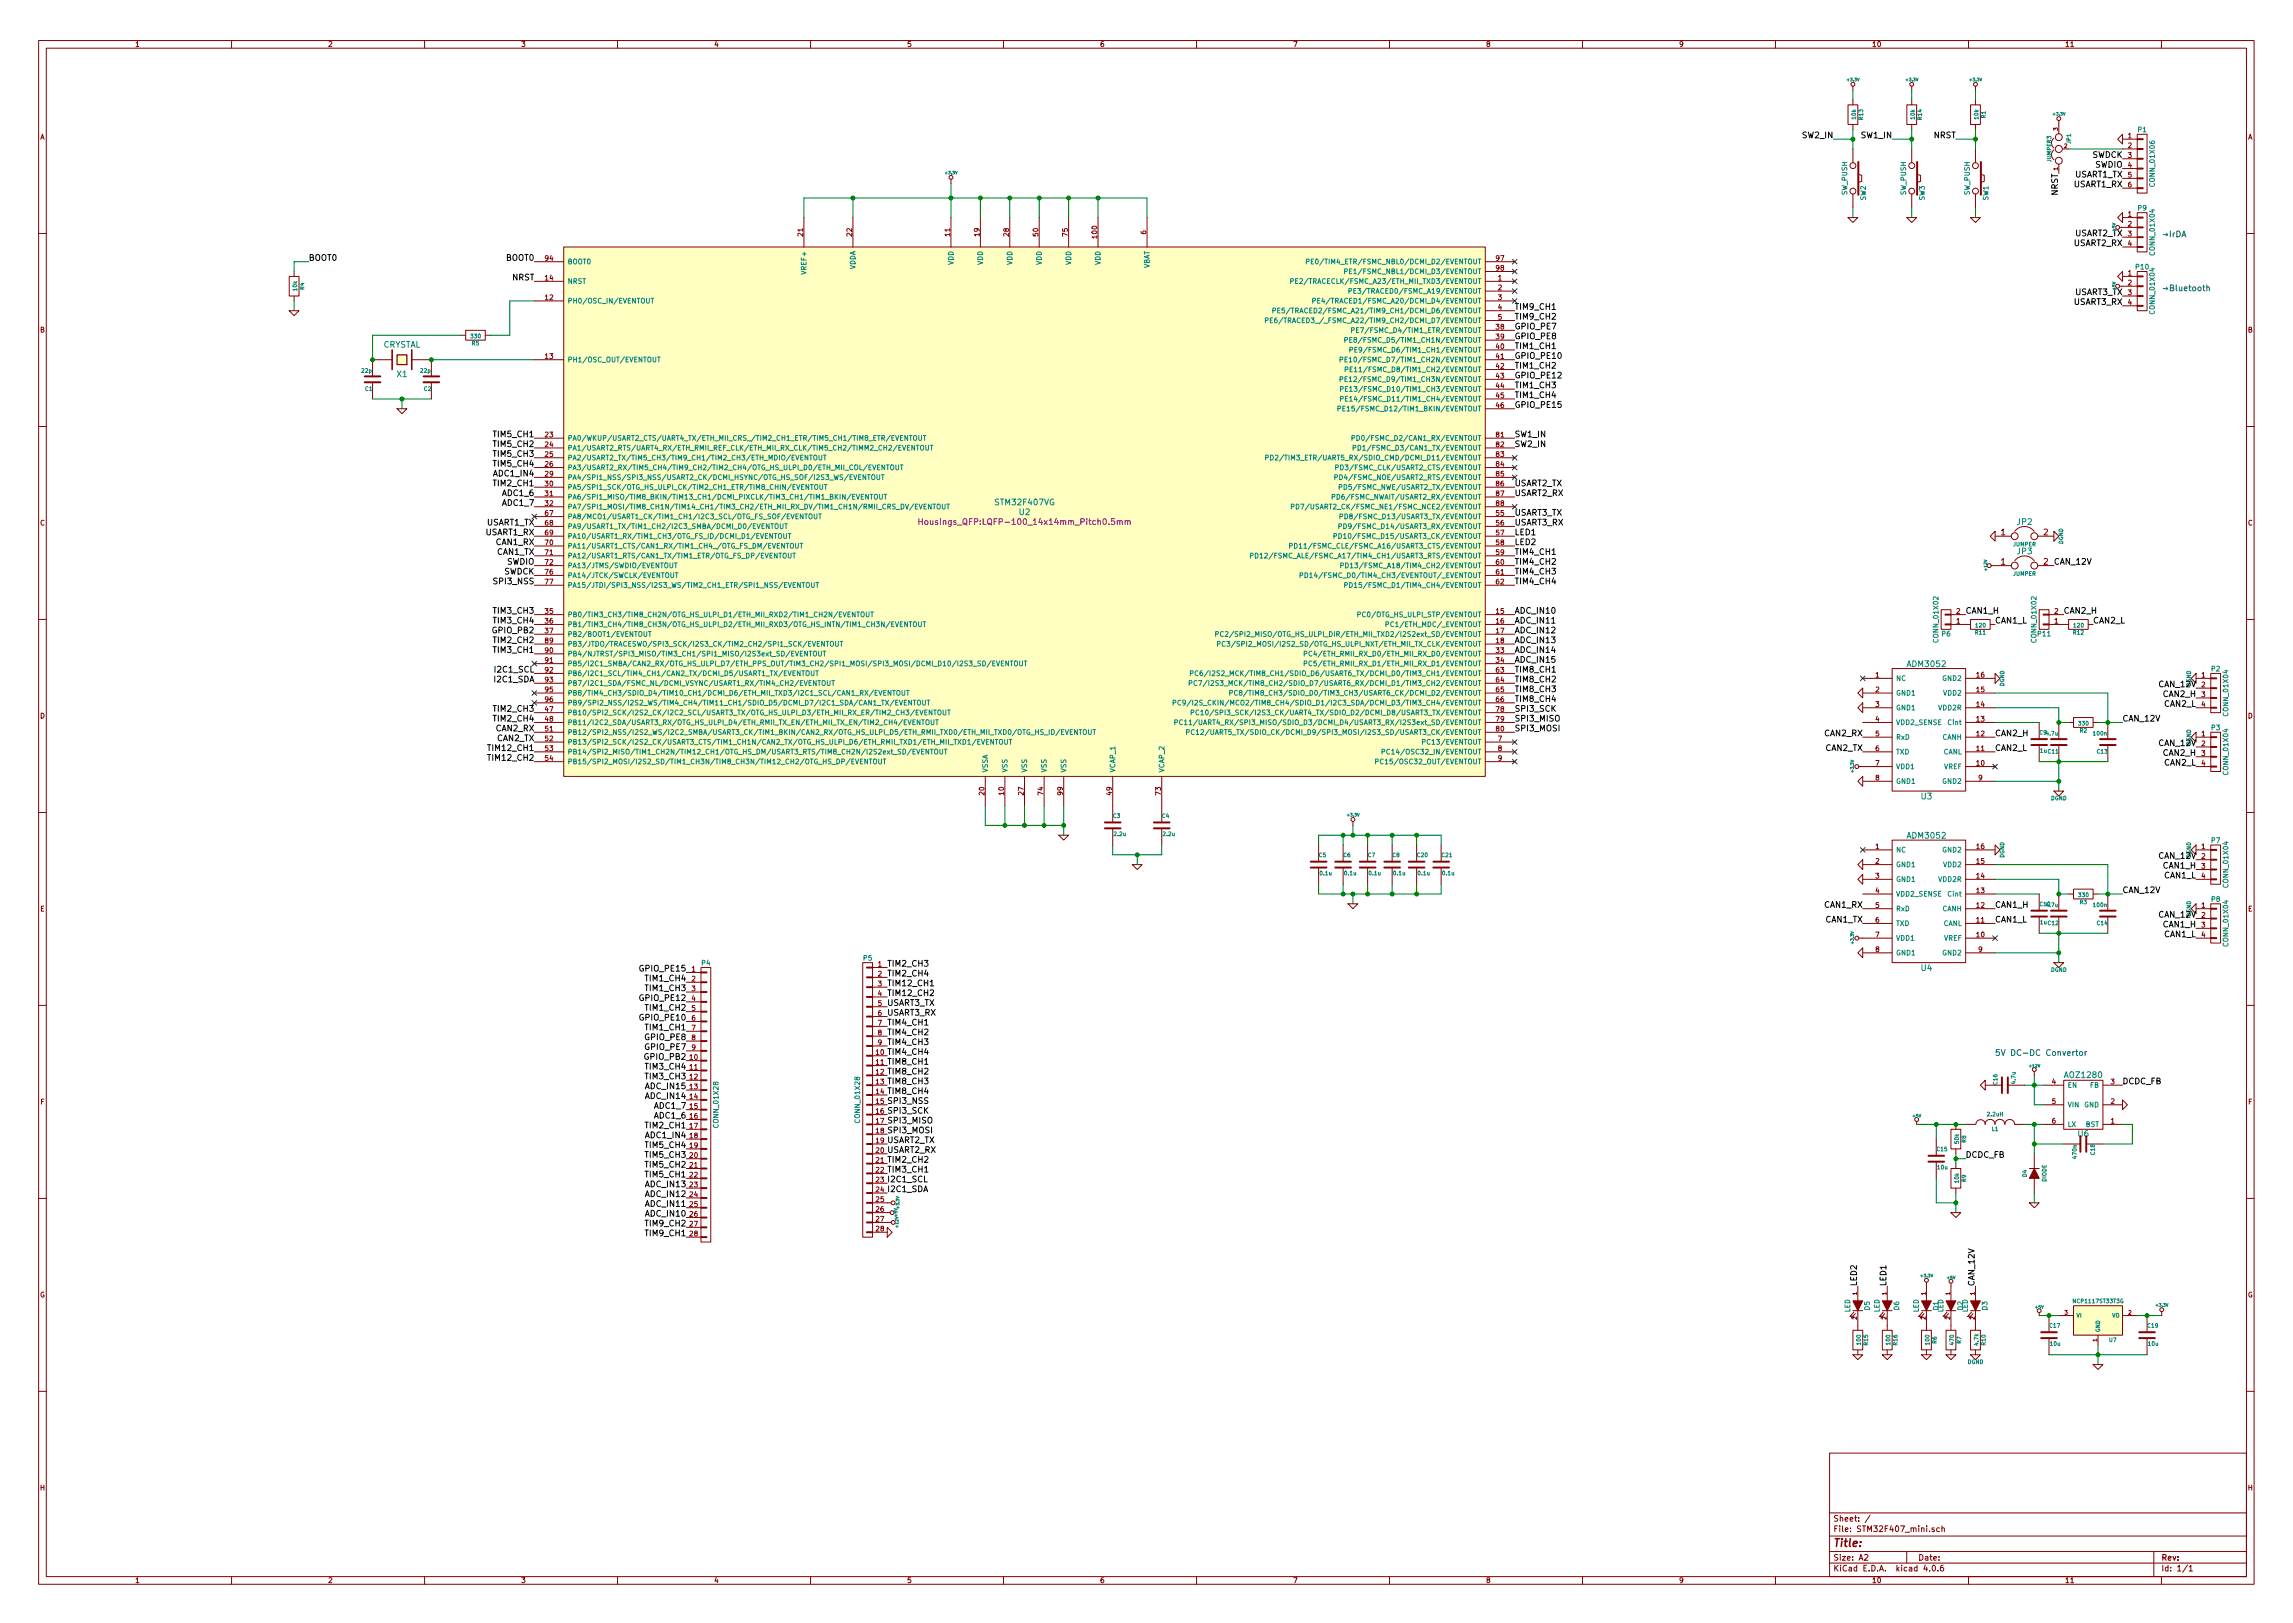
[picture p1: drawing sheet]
<svg xmlns="http://www.w3.org/2000/svg" width="297mm" height="210mm" viewBox="0 0 297 210" stroke-linecap="round" stroke-linejoin="round" font-family="sans-serif">
<defs><g id="words">
<text font-size="1.4" fill="#840000" x="237.5" y="200.4">Title:</text>
<g font-size="1.1">
<text x="233.5" y="17.9">SW2_IN</text>
<text x="241.2" y="17.9">SW1_IN</text>
<text x="250.5" y="17.9">NRST</text>
<text x="268.8" y="23">USART1_TX</text>
<text x="270.9" y="20.4">SWDCK</text>
<text x="271.4" y="21.7">SWDIO</text>
<text x="266.6" y="25.4" transform="rotate(-90 266.6 25.4)">NRST</text>
<text x="268.6" y="24.3">USART1_RX</text>
<text x="40" y="33.8">BOOT0</text>
<text x="65.6" y="33.8">BOOT0</text>
<text x="268.6" y="31.9">USART2_RX</text>
<text x="66.3" y="36.3">NRST</text>
<text x="196.2" y="40.1">TIM9_CH1</text>
<text x="196.2" y="41.4">TIM9_CH2</text>
<text x="268.6" y="39.5">USART3_RX</text>
<text x="196.2" y="45.2">TIM1_CH1</text>
<text x="196.2" y="47.7">TIM1_CH2</text>
<text x="196.2" y="42.7">GPIO_PE7</text>
<text x="196.2" y="43.9">GPIO_PE8</text>
<text x="196.2" y="46.5">GPIO_PE10</text>
<text x="196.2" y="50.3">TIM1_CH3</text>
<text x="196.2" y="51.6">TIM1_CH4</text>
<text x="196.2" y="49">GPIO_PE12</text>
<text x="196.2" y="52.8">GPIO_PE15</text>
<text x="64.1" y="56.6">TIM5_CH1</text>
<text x="64.1" y="57.9">TIM5_CH2</text>
<text x="64.1" y="59.2">TIM5_CH3</text>
<text x="196.2" y="56.6">SW1_IN</text>
<text x="196.2" y="57.9">SW2_IN</text>
<text x="64.1" y="60.4">TIM5_CH4</text>
<text x="64.1" y="61.7">ADC1_IN4</text>
<text x="64.1" y="63">TIM2_CH1</text>
<text x="65.2" y="64.3">ADC1_6</text>
<text x="65.2" y="65.5">ADC1_7</text>
<text x="196.2" y="63">USART2_TX</text>
<text x="196.2" y="64.3">USART2_RX</text>
<text x="62.9" y="69.3">USART1_RX</text>
<text x="63" y="68.1">USART1_TX</text>
<text x="64.3" y="70.6">CAN1_RX</text>
<text x="64.4" y="71.9">CAN1_TX</text>
<text x="196.2" y="66.8">USART3_TX</text>
<text x="196.2" y="68.1">USART3_RX</text>
<text x="196.2" y="71.9">TIM4_CH1</text>
<text x="196.2" y="69.3">LED1</text>
<text x="196.2" y="70.6">LED2</text>
<text x="64.1" y="75.7">SPI3_NSS</text>
<text x="65.2" y="74.4">SWDCK</text>
<text x="65.6" y="73.1">SWDIO</text>
<text x="196.2" y="73.1">TIM4_CH2</text>
<text x="196.2" y="74.4">TIM4_CH3</text>
<text x="196.2" y="75.7">TIM4_CH4</text>
<text x="266.1" y="73.1">CAN_12V</text>
<text x="63.9" y="82">GPIO_PB2</text>
<text x="64.1" y="79.5">TIM3_CH3</text>
<text x="64.1" y="80.8">TIM3_CH4</text>
<text x="64.1" y="83.3">TIM2_CH2</text>
<text x="196.2" y="79.5">ADC_IN10</text>
<text x="196.2" y="80.8">ADC_IN11</text>
<text x="196.2" y="82">ADC_IN12</text>
<text x="196.2" y="83.3">ADC_IN13</text>
<text x="254.6" y="79.5">CAN1_H</text>
<text x="258.4" y="80.8">CAN1_L</text>
<text x="267.3" y="79.5">CAN2_H</text>
<text x="271.1" y="80.8">CAN2_L</text>
<text x="64.1" y="84.6">TIM3_CH1</text>
<text x="64.1" y="88.4">I2C1_SDA</text>
<text x="64.3" y="87.1">I2C1_SCL</text>
<text x="196.2" y="84.6">ADC_IN14</text>
<text x="196.2" y="85.8">ADC_IN15</text>
<text x="196.2" y="87.1">TIM8_CH1</text>
<text x="196.2" y="88.4">TIM8_CH2</text>
<text x="196.2" y="89.7">TIM8_CH3</text>
<text x="279.7" y="89">CAN_12V</text>
<text x="64.1" y="93.5">TIM2_CH4</text>
<text x="64.1" y="92.2">TIM2_CH3</text>
<text x="64.3" y="94.7">CAN2_RX</text>
<text x="196.2" y="90.9">TIM8_CH4</text>
<text x="196.2" y="92.2">SPI3_SCK</text>
<text x="196.2" y="93.5">SPI3_MISO</text>
<text x="196.2" y="94.7">SPI3_MOSI</text>
<text x="236.3" y="95.4">CAN2_RX</text>
<text x="258.4" y="95.4">CAN2_H</text>
<text x="275" y="93.5">CAN_12V</text>
<text x="280.2" y="90.3">CAN2_H</text>
<text x="280.4" y="91.6">CAN2_L</text>
<text x="63.5" y="97.3">TIM12_CH1</text>
<text x="63.5" y="98.5">TIM12_CH2</text>
<text x="64.4" y="96">CAN2_TX</text>
<text x="236.5" y="97.3">CAN2_TX</text>
<text x="258.4" y="97.3">CAN2_L</text>
<text x="279.7" y="96.6">CAN_12V</text>
<text x="280.2" y="97.9">CAN2_H</text>
<text x="280.4" y="99.2">CAN2_L</text>
<text x="279.7" y="111.2">CAN_12V</text>
<text x="280.2" y="112.5">CAN1_H</text>
<text x="280.4" y="113.8">CAN1_L</text>
<text x="236.3" y="117.6">CAN1_RX</text>
<text x="236.5" y="119.5">CAN1_TX</text>
<text x="258.4" y="117.6">CAN1_H</text>
<text x="258.4" y="119.5">CAN1_L</text>
<text x="275" y="115.7">CAN_12V</text>
<text x="279.7" y="118.9">CAN_12V</text>
<text x="83.1" y="125.9">GPIO_PE15</text>
<text x="114.9" y="125.2">TIM2_CH3</text>
<text x="280.2" y="120.1">CAN1_H</text>
<text x="280.4" y="121.4">CAN1_L</text>
<text x="83.1" y="129.7">GPIO_PE12</text>
<text x="83.8" y="130.9">TIM1_CH2</text>
<text x="83.8" y="128.4">TIM1_CH3</text>
<text x="83.8" y="127.1">TIM1_CH4</text>
<text x="114.9" y="127.8">TIM12_CH1</text>
<text x="114.9" y="129">TIM12_CH2</text>
<text x="114.9" y="126.5">TIM2_CH4</text>
<text x="114.9" y="130.3">USART3_TX</text>
<text x="114.9" y="131.6">USART3_RX</text>
<text x="83.1" y="132.2">GPIO_PE10</text>
<text x="83.6" y="137.3">GPIO_PB2</text>
<text x="83.7" y="136">GPIO_PE7</text>
<text x="83.7" y="134.7">GPIO_PE8</text>
<text x="83.8" y="133.5">TIM1_CH1</text>
<text x="114.9" y="132.8">TIM4_CH1</text>
<text x="114.9" y="134.1">TIM4_CH2</text>
<text x="114.9" y="135.4">TIM4_CH3</text>
<text x="114.9" y="136.6">TIM4_CH4</text>
<text x="114.9" y="137.9">TIM8_CH1</text>
<text x="83.8" y="139.8">TIM3_CH3</text>
<text x="83.8" y="138.6">TIM3_CH4</text>
<text x="83.8" y="142.4">ADC_IN14</text>
<text x="83.8" y="141.1">ADC_IN15</text>
<text x="84.8" y="143.6">ADC1_7</text>
<text x="114.9" y="143">SPI3_NSS</text>
<text x="114.9" y="139.2">TIM8_CH2</text>
<text x="114.9" y="140.5">TIM8_CH3</text>
<text x="114.9" y="141.7">TIM8_CH4</text>
<text x="275" y="140.5">DCDC_FB</text>
<text x="83.8" y="150">TIM5_CH3</text>
<text x="83.8" y="148.7">TIM5_CH4</text>
<text x="83.8" y="147.4">ADC1_IN4</text>
<text x="83.8" y="146.2">TIM2_CH1</text>
<text x="84.8" y="144.9">ADC1_6</text>
<text x="114.9" y="148.1">USART2_TX</text>
<text x="114.9" y="149.3">USART2_RX</text>
<text x="114.9" y="144.3">SPI3_SCK</text>
<text x="114.9" y="145.5">SPI3_MISO</text>
<text x="114.9" y="146.8">SPI3_MOSI</text>
<text x="254.6" y="150">DCDC_FB</text>
<text x="83.8" y="152.5">TIM5_CH1</text>
<text x="83.8" y="151.3">TIM5_CH2</text>
<text x="83.8" y="155.1">ADC_IN12</text>
<text x="83.8" y="153.8">ADC_IN13</text>
<text x="114.9" y="150.6">TIM2_CH2</text>
<text x="114.9" y="151.9">TIM3_CH1</text>
<text x="114.9" y="153.2">I2C1_SCL</text>
<text x="114.9" y="154.4">I2C1_SDA</text>
<text x="83.8" y="160.1">TIM9_CH1</text>
<text x="83.8" y="158.9">TIM9_CH2</text>
<text x="83.8" y="157.6">ADC_IN10</text>
<text x="83.8" y="156.3">ADC_IN11</text>
<text x="240.5" y="166.6" transform="rotate(-90 240.5 166.6)">LED2</text>
<text x="244.3" y="166.6" transform="rotate(-90 244.3 166.6)">LED1</text>
<text x="255.8" y="166.6" transform="rotate(-90 255.8 166.6)">CAN_12V</text>
</g>
<g font-size="1.1" fill="#840000">
<text x="268.8" y="30.6">USART2_TX</text>
<text x="268.8" y="38.2">USART3_TX</text>
<text x="259.2" y="69.3">1</text>
<text x="264.7" y="69.3">2</text>
<text x="259.2" y="73.1">1</text>
<text x="264.7" y="73.1">2</text>
</g>
<g font-size="1.1" fill="#0000c2">
<text x="280" y="30.7">IrDA</text>
<text x="280" y="37.7">Bluetooth</text>
<text x="258.4" y="136.8">5V DC-DC Convertor</text>
</g>
<g font-size="1.1" fill="#008484">
<text x="49.6" y="45">CRYSTAL</text>
<text x="51.4" y="48.8">X1</text>
<text x="129" y="65.5">STM32F407VG</text>
<text x="132" y="66.7">U2</text>
<text x="261.3" y="68">JP2</text>
<text x="261.3" y="71.8">JP3</text>
<text x="247.2" y="86.4">ADM3052</text>
<text x="248.9" y="103.6">U3</text>
<text x="247.2" y="108.6">ADM3052</text>
<text x="248.9" y="125.8">U4</text>
<text x="267.6" y="139.6">AOZ1280</text>
<text x="269.2" y="147.3">U6</text>
</g>
<text font-size="1.1" fill="#840084" x="120.3" y="68">Housings_QFP:LQFP-100_14x14mm_Pitch0.5mm</text>
<g font-size="1" fill="#840000">
<text x="237.5" y="197.1">Sheet: /</text>
<text x="237.5" y="203.6">KiCad E.D.A. kicad 4.0.6</text>
<text x="237.5" y="202.2">Size: A2</text>
<text x="237.5" y="198.5">File: STM32F407_mini.sch</text>
<text x="248.5" y="202.2">Date:</text>
<text x="280" y="202.2">Rev:</text>
<text x="280" y="203.6">Id: 1/1</text>
</g>
<g font-size=".9" fill="#840000">
<text x="17.5" y="6.1">1</text>
<text x="42.5" y="6.1">2</text>
<text x="67.5" y="6.1">3</text>
<text x="92.5" y="6.1">4</text>
<text x="117.5" y="6.1">5</text>
<text x="142.5" y="6.1">6</text>
<text x="167.5" y="6.1">7</text>
<text x="192.5" y="6.1">8</text>
<text x="217.5" y="6.1">9</text>
<text x="242.5" y="6.1">10</text>
<text x="267.5" y="6.1">11</text>
<text x="275.7" y="17.9">1</text>
<text x="5.2" y="18.1">A</text>
<text x="275.7" y="19.2">2</text>
<text x="275.7" y="20.4">3</text>
<text x="275.7" y="21.7">4</text>
<text x="275.7" y="23">5</text>
<text x="291.2" y="18.1">A</text>
<text x="275.7" y="24.3">6</text>
<text x="275.7" y="28.1">1</text>
<text x="275.7" y="29.3">2</text>
<text x="70.6" y="33.8">94</text>
<text x="104" y="30.6" transform="rotate(-90 104 30.6)">21</text>
<text x="110.4" y="30.6" transform="rotate(-90 110.4 30.6)">22</text>
<text x="123.1" y="30.6" transform="rotate(-90 123.1 30.6)">11</text>
<text x="126.9" y="30.6" transform="rotate(-90 126.9 30.6)">19</text>
<text x="130.7" y="30.6" transform="rotate(-90 130.7 30.6)">28</text>
<text x="134.5" y="30.6" transform="rotate(-90 134.5 30.6)">50</text>
<text x="138.3" y="30.6" transform="rotate(-90 138.3 30.6)">75</text>
<text x="142.1" y="30.8" transform="rotate(-90 142.1 30.8)">100</text>
<text x="148.5" y="30.3" transform="rotate(-90 148.5 30.3)">6</text>
<text x="193.8" y="33.8">97</text>
<text x="193.8" y="35">98</text>
<text x="275.7" y="30.6">3</text>
<text x="275.7" y="31.9">4</text>
<text x="275.7" y="35.7">1</text>
<text x="70.6" y="38.9">12</text>
<text x="70.6" y="36.3">14</text>
<text x="194.1" y="36.3">1</text>
<text x="194.1" y="37.6">2</text>
<text x="194.1" y="38.9">3</text>
<text x="194.1" y="40.1">4</text>
<text x="194.1" y="41.4">5</text>
<text x="275.7" y="37">2</text>
<text x="275.7" y="38.2">3</text>
<text x="275.7" y="39.5">4</text>
<text x="5.2" y="43.1">B</text>
<text x="70.6" y="46.5">13</text>
<text x="193.8" y="45.2">40</text>
<text x="193.8" y="46.5">41</text>
<text x="193.8" y="47.7">42</text>
<text x="193.8" y="42.7">38</text>
<text x="193.8" y="43.9">39</text>
<text x="291.2" y="43.1">B</text>
<text x="193.8" y="49">43</text>
<text x="193.8" y="50.3">44</text>
<text x="193.8" y="51.6">45</text>
<text x="193.8" y="52.8">46</text>
<text x="70.6" y="56.6">23</text>
<text x="70.6" y="57.9">24</text>
<text x="70.6" y="59.2">25</text>
<text x="193.8" y="56.6">81</text>
<text x="193.8" y="57.9">82</text>
<text x="193.8" y="59.2">83</text>
<text x="70.6" y="63">30</text>
<text x="70.6" y="64.3">31</text>
<text x="70.6" y="65.5">32</text>
<text x="70.6" y="60.4">26</text>
<text x="70.6" y="61.7">29</text>
<text x="193.8" y="60.4">84</text>
<text x="193.8" y="61.7">85</text>
<text x="193.8" y="63">86</text>
<text x="193.8" y="64.3">87</text>
<text x="193.8" y="65.5">88</text>
<text x="5.2" y="68.1">C</text>
<text x="70.6" y="70.6">70</text>
<text x="70.6" y="71.9">71</text>
<text x="70.6" y="66.8">67</text>
<text x="70.6" y="68.1">68</text>
<text x="70.6" y="69.3">69</text>
<text x="193.8" y="66.8">55</text>
<text x="193.8" y="68.1">56</text>
<text x="193.8" y="69.3">57</text>
<text x="193.8" y="70.6">58</text>
<text x="193.8" y="71.9">59</text>
<text x="291.2" y="68.1">C</text>
<text x="70.6" y="73.1">72</text>
<text x="70.6" y="74.4">76</text>
<text x="70.6" y="75.7">77</text>
<text x="193.8" y="73.1">60</text>
<text x="193.8" y="74.4">61</text>
<text x="193.8" y="75.7">62</text>
<text x="70.6" y="79.5">35</text>
<text x="70.6" y="80.8">36</text>
<text x="70.6" y="82">37</text>
<text x="70.6" y="83.3">89</text>
<text x="193.8" y="79.5">15</text>
<text x="193.8" y="80.8">16</text>
<text x="193.8" y="82">17</text>
<text x="193.8" y="83.3">18</text>
<text x="253.4" y="80.8">1</text>
<text x="253.4" y="79.5">2</text>
<text x="266.1" y="80.8">1</text>
<text x="266.1" y="79.5">2</text>
<text x="70.6" y="84.6">90</text>
<text x="70.6" y="85.8">91</text>
<text x="70.6" y="87.1">92</text>
<text x="70.6" y="88.4">93</text>
<text x="70.6" y="89.7">95</text>
<text x="193.8" y="84.6">33</text>
<text x="193.8" y="87.1">63</text>
<text x="193.8" y="85.8">34</text>
<text x="193.8" y="88.4">64</text>
<text x="193.8" y="89.7">65</text>
<text x="243" y="87.8">1</text>
<text x="243" y="89.7">2</text>
<text x="256.1" y="89.7">15</text>
<text x="256.1" y="87.8">16</text>
<text x="285.2" y="87.8">1</text>
<text x="285.2" y="89">2</text>
<text x="5.2" y="93.1">D</text>
<text x="70.6" y="94.7">51</text>
<text x="70.6" y="90.9">96</text>
<text x="70.6" y="92.2">47</text>
<text x="70.6" y="93.5">48</text>
<text x="193.8" y="94.7">80</text>
<text x="193.8" y="90.9">66</text>
<text x="193.8" y="92.2">78</text>
<text x="193.8" y="93.5">79</text>
<text x="243" y="91.6">3</text>
<text x="243" y="93.5">4</text>
<text x="243" y="95.4">5</text>
<text x="256.1" y="95.4">12</text>
<text x="256.1" y="93.5">13</text>
<text x="256.1" y="91.6">14</text>
<text x="285.2" y="90.3">3</text>
<text x="285.2" y="91.6">4</text>
<text x="285.2" y="95.4">1</text>
<text x="291.2" y="93.1">D</text>
<text x="70.6" y="96">52</text>
<text x="70.6" y="97.3">53</text>
<text x="70.6" y="98.5">54</text>
<text x="194.1" y="96">7</text>
<text x="194.1" y="97.3">8</text>
<text x="194.1" y="98.5">9</text>
<text x="243" y="97.3">6</text>
<text x="243" y="99.2">7</text>
<text x="243" y="101.1">8</text>
<text x="256.1" y="99.2">10</text>
<text x="256.1" y="97.3">11</text>
<text x="256.3" y="101.1">9</text>
<text x="285.2" y="96.6">2</text>
<text x="285.2" y="97.9">3</text>
<text x="285.2" y="99.2">4</text>
<text x="127.5" y="103" transform="rotate(-90 127.5 103)">20</text>
<text x="130" y="103" transform="rotate(-90 130 103)">10</text>
<text x="132.6" y="103" transform="rotate(-90 132.6 103)">27</text>
<text x="135.1" y="103" transform="rotate(-90 135.1 103)">74</text>
<text x="137.7" y="103" transform="rotate(-90 137.7 103)">99</text>
<text x="144" y="103" transform="rotate(-90 144 103)">49</text>
<text x="150.4" y="103" transform="rotate(-90 150.4 103)">73</text>
<text x="243" y="110">1</text>
<text x="243" y="111.9">2</text>
<text x="243" y="113.8">3</text>
<text x="256.1" y="113.8">14</text>
<text x="256.1" y="111.9">15</text>
<text x="256.1" y="110">16</text>
<text x="285.2" y="110">1</text>
<text x="285.2" y="111.2">2</text>
<text x="285.2" y="112.5">3</text>
<text x="285.2" y="113.8">4</text>
<text x="5.2" y="118.1">E</text>
<text x="243" y="115.7">4</text>
<text x="243" y="117.6">5</text>
<text x="243" y="119.5">6</text>
<text x="256.1" y="119.5">11</text>
<text x="256.1" y="117.6">12</text>
<text x="256.1" y="115.7">13</text>
<text x="285.2" y="117.6">1</text>
<text x="285.2" y="118.9">2</text>
<text x="291.2" y="118.1">E</text>
<text x="89.6" y="125.9">1</text>
<text x="113.7" y="125.2">1</text>
<text x="243" y="121.4">7</text>
<text x="243" y="123.3">8</text>
<text x="256.1" y="121.4">10</text>
<text x="256.3" y="123.3">9</text>
<text x="285.2" y="120.1">3</text>
<text x="285.2" y="121.4">4</text>
<text x="89.6" y="127.1">2</text>
<text x="89.6" y="128.4">3</text>
<text x="89.6" y="129.7">4</text>
<text x="89.6" y="130.9">5</text>
<text x="113.7" y="126.5">2</text>
<text x="113.7" y="127.8">3</text>
<text x="113.7" y="129">4</text>
<text x="113.7" y="130.3">5</text>
<text x="113.7" y="131.6">6</text>
<text x="89.4" y="137.3">10</text>
<text x="89.6" y="132.2">6</text>
<text x="89.6" y="133.5">7</text>
<text x="89.6" y="134.7">8</text>
<text x="89.6" y="136">9</text>
<text x="113.5" y="136.6">10</text>
<text x="113.5" y="137.9">11</text>
<text x="113.7" y="132.8">7</text>
<text x="113.7" y="134.1">8</text>
<text x="113.7" y="135.4">9</text>
<text x="5.2" y="143.1">F</text>
<text x="89.4" y="138.6">11</text>
<text x="89.4" y="139.8">12</text>
<text x="89.4" y="141.1">13</text>
<text x="89.4" y="142.4">14</text>
<text x="89.4" y="143.6">15</text>
<text x="113.5" y="139.2">12</text>
<text x="113.5" y="140.5">13</text>
<text x="113.5" y="141.7">14</text>
<text x="113.5" y="143">15</text>
<text x="265.8" y="140.5">4</text>
<text x="265.8" y="143">5</text>
<text x="273.4" y="143">2</text>
<text x="273.4" y="140.5">3</text>
<text x="291.2" y="143.1">F</text>
<text x="89.4" y="150">20</text>
<text x="89.4" y="144.9">16</text>
<text x="89.4" y="146.2">17</text>
<text x="89.4" y="147.4">18</text>
<text x="89.4" y="148.7">19</text>
<text x="113.5" y="149.3">20</text>
<text x="113.5" y="144.3">16</text>
<text x="113.5" y="145.5">17</text>
<text x="113.5" y="146.8">18</text>
<text x="113.5" y="148.1">19</text>
<text x="265.8" y="145.5">6</text>
<text x="273.4" y="145.5">1</text>
<text x="89.4" y="151.3">21</text>
<text x="89.4" y="152.5">22</text>
<text x="89.4" y="153.8">23</text>
<text x="89.4" y="155.1">24</text>
<text x="113.5" y="150.6">21</text>
<text x="113.5" y="151.9">22</text>
<text x="113.5" y="153.2">23</text>
<text x="113.5" y="154.4">24</text>
<text x="113.5" y="155.7">25</text>
<text x="89.4" y="156.3">25</text>
<text x="89.4" y="157.6">26</text>
<text x="89.4" y="158.9">27</text>
<text x="89.4" y="160.1">28</text>
<text x="113.5" y="157">26</text>
<text x="113.5" y="158.2">27</text>
<text x="113.5" y="159.5">28</text>
<text x="5.2" y="168.1">G</text>
<text x="291.2" y="168.1">G</text>
<text x="5.2" y="193.1">H</text>
<text x="291.2" y="193.1">H</text>
<text x="17.5" y="205.1">1</text>
<text x="42.5" y="205.1">2</text>
<text x="67.5" y="205.1">3</text>
<text x="92.5" y="205.1">4</text>
<text x="117.5" y="205.1">5</text>
<text x="142.5" y="205.1">6</text>
<text x="167.5" y="205.1">7</text>
<text x="192.5" y="205.1">8</text>
<text x="217.5" y="205.1">9</text>
<text x="242.5" y="205.1">10</text>
<text x="267.5" y="205.1">11</text>
</g>
<g font-size=".9" fill="#008484">
<text x="277" y="17.1">P1</text>
<text x="239.3" y="25.3" transform="rotate(-90 239.3 25.3)">SW_PUSH</text>
<text x="241.7" y="26" transform="rotate(-90 241.7 26)">SW2</text>
<text x="246.9" y="25.3" transform="rotate(-90 246.9 25.3)">SW_PUSH</text>
<text x="249.3" y="26" transform="rotate(-90 249.3 26)">SW3</text>
<text x="255.2" y="25.3" transform="rotate(-90 255.2 25.3)">SW_PUSH</text>
<text x="257.6" y="26" transform="rotate(-90 257.6 26)">SW1</text>
<text x="277" y="27.3">P9</text>
<text x="279.1" y="24" transform="rotate(-90 279.1 24)">CONN_01X06</text>
<text x="73.5" y="34.2">BOOT0</text>
<text x="104.5" y="35.4" transform="rotate(-90 104.5 35.4)">VREF+</text>
<text x="110.8" y="35" transform="rotate(-90 110.8 35)">VDDA</text>
<text x="123.5" y="34.4" transform="rotate(-90 123.5 34.4)">VDD</text>
<text x="127.3" y="34.4" transform="rotate(-90 127.3 34.4)">VDD</text>
<text x="131.1" y="34.4" transform="rotate(-90 131.1 34.4)">VDD</text>
<text x="134.9" y="34.4" transform="rotate(-90 134.9 34.4)">VDD</text>
<text x="138.7" y="34.4" transform="rotate(-90 138.7 34.4)">VDD</text>
<text x="142.6" y="34.4" transform="rotate(-90 142.6 34.4)">VDD</text>
<text x="148.9" y="34.9" transform="rotate(-90 148.9 34.9)">VBAT</text>
<text x="171" y="34.2">PE0/TIM4_ETR/FSMC_NBL0/DCMI_D2/EVENTOUT</text>
<text x="175.5" y="35.5">PE1/FSMC_NBL1/DCMI_D3/EVENTOUT</text>
<text x="276.7" y="34.9">P10</text>
<text x="279.1" y="32.9" transform="rotate(-90 279.1 32.9)">CONN_01X04</text>
<text x="73.5" y="39.3">PH0/OSC_IN/EVENTOUT</text>
<text x="73.5" y="36.8">NRST</text>
<text x="166.2" y="41.8">PE6/TRACED3_/_FSMC_A22/TIM9_CH2/DCMI_D7/EVENTOUT</text>
<text x="167.2" y="40.6">PE5/TRACED2/FSMC_A21/TIM9_CH1/DCMI_D6/EVENTOUT</text>
<text x="168.7" y="36.8">PE2/TRACECLK/FSMC_A23/ETH_MII_TXD3/EVENTOUT</text>
<text x="171.8" y="39.3">PE4/TRACED1/FSMC_A20/DCMI_D4/EVENTOUT</text>
<text x="175.9" y="38">PE3/TRACED0/FSMC_A19/EVENTOUT</text>
<text x="279.1" y="40.5" transform="rotate(-90 279.1 40.5)">CONN_01X04</text>
<text x="73.5" y="46.9">PH1/OSC_OUT/EVENTOUT</text>
<text x="175.1" y="46.9">PE10/FSMC_D7/TIM1_CH2N/EVENTOUT</text>
<text x="175.6" y="44.4">PE8/FSMC_D5/TIM1_CH1N/EVENTOUT</text>
<text x="176.3" y="45.7">PE9/FSMC_D6/TIM1_CH1/EVENTOUT</text>
<text x="176.3" y="43.1">PE7/FSMC_D4/TIM1_ETR/EVENTOUT</text>
<text x="174.9" y="53.3">PE15/FSMC_D12/TIM1_BKIN/EVENTOUT</text>
<text x="175.1" y="49.5">PE12/FSMC_D9/TIM1_CH3N/EVENTOUT</text>
<text x="175.3" y="50.7">PE13/FSMC_D10/TIM1_CH3/EVENTOUT</text>
<text x="175.3" y="52">PE14/FSMC_D11/TIM1_CH4/EVENTOUT</text>
<text x="175.8" y="48.2">PE11/FSMC_D8/TIM1_CH2/EVENTOUT</text>
<text x="73.5" y="57.1">PA0/WKUP/USART2_CTS/UART4_TX/ETH_MII_CRS_/TIM2_CH1_ETR/TIM5_CH1/TIM8_ETR/EVENTOUT</text>
<text x="73.5" y="58.4">PA1/USART2_RTS/UART4_RX/ETH_RMII_REF_CLK/ETH_MII_RX_CLK/TIM5_CH2/TIMM2_CH2/EVENTOUT</text>
<text x="73.5" y="59.6">PA2/USART2_TX/TIM5_CH3/TIM9_CH1/TIM2_CH3/ETH_MDIO/EVENTOUT</text>
<text x="166.1" y="59.6">PD2/TIM3_ETR/UART5_RX/SDIO_CMD/DCMI_D11/EVENTOUT</text>
<text x="176.4" y="57.1">PD0/FSMC_D2/CAN1_RX/EVENTOUT</text>
<text x="176.5" y="58.4">PD1/FSMC_D3/CAN1_TX/EVENTOUT</text>
<text x="73.5" y="63.4">PA5/SPI1_SCK/OTG_HS_ULPI_CK/TIM2_CH1_ETR/TIM8_CHIN/EVENTOUT</text>
<text x="73.5" y="64.7">PA6/SPI1_MISO/TIM8_BKIN/TIM13_CH1/DCMI_PIXCLK/TIM3_CH1/TIM1_BKIN/EVENTOUT</text>
<text x="73.5" y="66">PA7/SPI1_MOSI/TIM8_CH1N/TIM14_CH1/TIM3_CH2/ETH_MII_RX_DV/TIM1_CH1N/RMII_CRS_DV/EVENTOUT</text>
<text x="73.5" y="60.9">PA3/USART2_RX/TIM5_CH4/TIM9_CH2/TIM2_CH4/OTG_HS_ULPI_D0/ETH_MII_COL/EVENTOUT</text>
<text x="73.5" y="62.2">PA4/SPI1_NSS/SPI3_NSS/USART2_CK/DCMI_HSYNC/OTG_HS_SOF/I2S3_WS/EVENTOUT</text>
<text x="169" y="66">PD7/USART2_CK/FSMC_NE1/FSMC_NCE2/EVENTOUT</text>
<text x="173.5" y="64.7">PD6/FSMC_NWAIT/USART2_RX/EVENTOUT</text>
<text x="173.9" y="62.2">PD4/FSMC_NOE/USART2_RTS/EVENTOUT</text>
<text x="174" y="60.9">PD3/FSMC_CLK/USART2_CTS/EVENTOUT</text>
<text x="174.4" y="63.4">PD5/FSMC_NWE/USART2_TX/EVENTOUT</text>
<text x="73.5" y="71.1">PA11/USART1_CTS/CAN1_RX/TIM1_CH4_/OTG_FS_DM/EVENTOUT</text>
<text x="73.5" y="67.2">PA8/MCO1/USART1_CK/TIM1_CH1/I2C3_SCL/OTG_FS_SOF/EVENTOUT</text>
<text x="73.5" y="68.5">PA9/USART1_TX/TIM1_CH2/I2C3_SMBA/DCMI_D0/EVENTOUT</text>
<text x="73.5" y="69.8">PA10/USART1_RX/TIM1_CH3/OTG_FS_ID/DCMI_D1/EVENTOUT</text>
<text x="168.7" y="71.1">PD11/FSMC_CLE/FSMC_A16/USART3_CTS/EVENTOUT</text>
<text x="174.2" y="69.8">PD10/FSMC_D15/USART3_CK/EVENTOUT</text>
<text x="174.8" y="68.5">PD9/FSMC_D14/USART3_RX/EVENTOUT</text>
<text x="174.8" y="67.2">PD8/FSMC_D13/USART3_TX/EVENTOUT</text>
<text x="73.5" y="72.3">PA12/USART1_RTS/CAN1_TX/TIM1_ETR/OTG_FS_DP/EVENTOUT</text>
<text x="73.5" y="73.6">PA13/JTMS/SWDIO/EVENTOUT</text>
<text x="73.5" y="74.9">PA14/JTCK/SWCLK/EVENTOUT</text>
<text x="73.5" y="76.1">PA15/JTDI/SPI3_NSS/I2S3_WS/TIM2_CH1_ETR/SPI1_NSS/EVENTOUT</text>
<text x="164.2" y="72.3">PD12/FSMC_ALE/FSMC_A17/TIM4_CH1/USART3_RTS/EVENTOUT</text>
<text x="170.2" y="74.9">PD14/FSMC_D0/TIM4_CH3/EVENTOUT/_EVENTOUT</text>
<text x="175.2" y="73.6">PD13/FSMC_A18/TIM4_CH2/EVENTOUT</text>
<text x="175.7" y="76.1">PD15/FSMC_D1/TIM4_CH4/EVENTOUT</text>
<text x="73.5" y="79.9">PB0/TIM3_CH3/TIM8_CH2N/OTG_HS_ULPI_D1/ETH_MII_RXD2/TIM1_CH2N/EVENTOUT</text>
<text x="73.5" y="81.2">PB1/TIM3_CH4/TIM8_CH3N/OTG_HS_ULPI_D2/ETH_MII_RXD3/OTG_HS_INTN/TIM1_CH3N/EVENTOUT</text>
<text x="73.5" y="82.5">PB2/BOOT1/EVENTOUT</text>
<text x="73.5" y="83.8">PB3/JTDO/TRACESWO/SPI3_SCK/I2S3_CK/TIM2_CH2/SPI1_SCK/EVENTOUT</text>
<text x="160.1" y="83.8">PC3/SPI2_MOSI/I2S2_SD/OTG_HS_ULPI_NXT/ETH_MII_TX_CLK/EVENTOUT</text>
<text x="160.2" y="82.5">PC2/SPI2_MISO/OTG_HS_ULPI_DIR/ETH_MII_TXD2/I2S2ext_SD/EVENTOUT</text>
<text x="176.5" y="79.9">PC0/OTG_HS_ULPI_STP/EVENTOUT</text>
<text x="180.1" y="81.2">PC1/ETH_MDC/_EVENTOUT</text>
<text x="251.1" y="83.1" transform="rotate(-90 251.1 83.1)">CONN_01X02</text>
<text x="251.6" y="82.4">P6</text>
<text x="263.8" y="83.1" transform="rotate(-90 263.8 83.1)">CONN_01X02</text>
<text x="264" y="82.4">P11</text>
<text x="73.5" y="85">PB4/NJTRST/SPI3_MISO/TIM3_CH1/SPI1_MISO/I2S3ext_SD/EVENTOUT</text>
<text x="73.5" y="86.3">PB5/I2C1_SMBA/CAN2_RX/OTG_HS_ULPI_D7/ETH_PPS_OUT/TIM3_CH2/SPI1_MOSI/SPI3_MOSI/DCMI_D10/I2S3_SD/EVENTOUT</text>
<text x="73.5" y="87.6">PB6/I2C1_SCL/TIM4_CH1/CAN2_TX/DCMI_D5/USART1_TX/EVENTOUT</text>
<text x="73.5" y="88.8">PB7/I2C1_SDA/FSMC_NL/DCMI_VSYNC/USART1_RX/TIM4_CH2/EVENTOUT</text>
<text x="157.8" y="88.8">PC7/I2S3_MCK/TIM8_CH2/SDIO_D7/USART6_RX/DCMI_D1/TIM3_CH2/EVENTOUT</text>
<text x="157.9" y="87.6">PC6/I2S2_MCK/TIM8_CH1/SDIO_D6/USART6_TX/DCMI_D0/TIM3_CH1/EVENTOUT</text>
<text x="170.3" y="85">PC4/ETH_RMII_RX_D0/ETH_MII_RX_D0/EVENTOUT</text>
<text x="170.3" y="86.3">PC5/ETH_RMII_RX_D1/ETH_MII_RX_D1/EVENTOUT</text>
<text x="245.6" y="88.2">NC</text>
<text x="251.7" y="88.2">GND2</text>
<text x="286.5" y="87">P2</text>
<text x="73.5" y="95.2">PB12/SPI2_NSS/I2S2_WS/I2C2_SMBA/USART3_CK/TIM1_BKIN/CAN2_RX/OTG_HS_ULPI_D5/ETH_RMII_TXD0/ETH_MII_TXD0/OTG_HS_ID/EVENTOUT</text>
<text x="73.5" y="90.1">PB8/TIM4_CH3/SDIO_D4/TIM10_CH1/DCMI_D6/ETH_MII_TXD3/I2C1_SCL/CAN1_RX/EVENTOUT</text>
<text x="73.5" y="91.4">PB9/SPI2_NSS/I2S2_WS/TIM4_CH4/TIM11_CH1/SDIO_D5/DCMI_D7/I2C1_SDA/CAN1_TX/EVENTOUT</text>
<text x="73.5" y="92.6">PB10/SPI2_SCK/I2S2_CK/I2C2_SCL/USART3_TX/OTG_HS_ULPI_D3/ETH_MII_RX_ER/TIM2_CH3/EVENTOUT</text>
<text x="73.5" y="93.9">PB11/I2C2_SDA/USART3_RX/OTG_HS_ULPI_D4/ETH_RMII_TX_EN/ETH_MII_TX_EN/TIM2_CH4/EVENTOUT</text>
<text x="156.1" y="93.9">PC11/UART4_RX/SPI3_MISO/SDIO_D3/DCMI_D4/USART3_RX/I2S3ext_SD/EVENTOUT</text>
<text x="156.4" y="91.4">PC9/I2S_CKIN/MCO2/TIM8_CH4/SDIO_D1/I2C3_SDA/DCMI_D3/TIM3_CH4/EVENTOUT</text>
<text x="157.3" y="95.2">PC12/UART5_TX/SDIO_CK/DCMI_D9/SPI3_MOSI/I2S3_SD/USART3_CK/EVENTOUT</text>
<text x="157.9" y="92.6">PC10/SPI3_SCK/I2S3_CK/UART4_TX/SDIO_D2/DCMI_D8/USART3_TX/EVENTOUT</text>
<text x="162.4" y="90.1">PC8/TIM8_CH3/SDIO_D0/TIM3_CH3/USART6_CK/DCMI_D2/EVENTOUT</text>
<text x="245.6" y="90.1">GND1</text>
<text x="245.6" y="92">GND1</text>
<text x="245.6" y="93.9">VDD2_SENSE</text>
<text x="245.6" y="95.8">RxD</text>
<text x="251.1" y="92">VDD2R</text>
<text x="251.6" y="95.8">CANH</text>
<text x="251.8" y="90.1">VDD2</text>
<text x="252.4" y="93.9">Cint</text>
<text x="286.5" y="94.6">P3</text>
<text x="288.6" y="92.6" transform="rotate(-90 288.6 92.6)">CONN_01X04</text>
<text x="73.5" y="96.5">PB13/SPI2_SCK/I2S2_CK/USART3_CTS/TIM1_CH1N/CAN2_TX/OTG_HS_ULPI_D6/ETH_RMII_TXD1/ETH_MII_TXD1/EVENTOUT</text>
<text x="73.5" y="97.7">PB14/SPI2_MISO/TIM1_CH2N/TIM12_CH1/OTG_HS_DM/USART3_RTS/TIM8_CH2N/I2S2ext_SD/EVENTOUT</text>
<text x="73.5" y="99">PB15/SPI2_MOSI/I2S2_SD/TIM1_CH3N/TIM8_CH3N/TIM12_CH2/OTG_HS_DP/EVENTOUT</text>
<text x="128" y="100.1" transform="rotate(-90 128 100.1)">VSSA</text>
<text x="130.5" y="100.1" transform="rotate(-90 130.5 100.1)">VSS</text>
<text x="133" y="100.1" transform="rotate(-90 133 100.1)">VSS</text>
<text x="135.6" y="100.1" transform="rotate(-90 135.6 100.1)">VSS</text>
<text x="138.1" y="100.1" transform="rotate(-90 138.1 100.1)">VSS</text>
<text x="144.5" y="100.1" transform="rotate(-90 144.5 100.1)">VCAP_1</text>
<text x="150.8" y="100.1" transform="rotate(-90 150.8 100.1)">VCAP_2</text>
<text x="179.1" y="99">PC15/OSC32_OUT/EVENTOUT</text>
<text x="180.1" y="97.7">PC14/OSC32_IN/EVENTOUT</text>
<text x="184.6" y="96.5">PC13/EVENTOUT</text>
<text x="245.6" y="97.7">TXD</text>
<text x="245.6" y="99.6">VDD1</text>
<text x="245.6" y="101.5">GND1</text>
<text x="251.7" y="101.5">GND2</text>
<text x="251.7" y="97.7">CANL</text>
<text x="251.8" y="99.6">VREF</text>
<text x="288.6" y="100.2" transform="rotate(-90 288.6 100.2)">CONN_01X04</text>
<text x="245.6" y="110.4">NC</text>
<text x="245.6" y="112.3">GND1</text>
<text x="251.7" y="110.4">GND2</text>
<text x="251.8" y="112.3">VDD2</text>
<text x="286.5" y="109.2">P7</text>
<text x="245.6" y="114.2">GND1</text>
<text x="245.6" y="116.1">VDD2_SENSE</text>
<text x="245.6" y="118">RxD</text>
<text x="245.6" y="119.9">TXD</text>
<text x="251.1" y="114.2">VDD2R</text>
<text x="251.6" y="118">CANH</text>
<text x="251.7" y="119.9">CANL</text>
<text x="252.4" y="116.1">Cint</text>
<text x="286.5" y="116.8">P8</text>
<text x="288.6" y="114.8" transform="rotate(-90 288.6 114.8)">CONN_01X04</text>
<text x="90.9" y="125.1">P4</text>
<text x="111.9" y="124.4">P5</text>
<text x="245.6" y="121.9">VDD1</text>
<text x="245.6" y="123.8">GND1</text>
<text x="251.7" y="123.8">GND2</text>
<text x="251.8" y="121.9">VREF</text>
<text x="288.6" y="122.4" transform="rotate(-90 288.6 122.4)">CONN_01X04</text>
<text x="267.8" y="140.9">EN</text>
<text x="267.8" y="143.4">VIN</text>
<text x="269.9" y="143.4">GND</text>
<text x="270.7" y="140.9">FB</text>
<text x="93.1" y="145.9" transform="rotate(-90 93.1 145.9)">CONN_01X28</text>
<text x="111.4" y="145.3" transform="rotate(-90 111.4 145.3)">CONN_01X28</text>
<text x="267.8" y="146">LX</text>
<text x="270.1" y="146">BST</text>
<text x="239.7" y="170" transform="rotate(-90 239.7 170)">LED</text>
<text x="242.2" y="169.7" transform="rotate(-90 242.2 169.7)">D5</text>
<text x="243.5" y="170" transform="rotate(-90 243.5 170)">LED</text>
<text x="246" y="169.7" transform="rotate(-90 246 169.7)">D6</text>
<text x="248.6" y="170" transform="rotate(-90 248.6 170)">LED</text>
<text x="251.1" y="169.7" transform="rotate(-90 251.1 169.7)">D1</text>
<text x="251.7" y="170" transform="rotate(-90 251.7 170)">LED</text>
<text x="254.3" y="169.7" transform="rotate(-90 254.3 169.7)">D2</text>
<text x="254.9" y="170" transform="rotate(-90 254.9 170)">LED</text>
<text x="257.4" y="169.7" transform="rotate(-90 257.4 169.7)">D3</text>
</g>
<g font-size=".7" fill="#008484">
<text x="240.4" y="15.4" transform="rotate(-90 240.4 15.4)">10k</text>
<text x="241.3" y="15.5" transform="rotate(-90 241.3 15.5)">R13</text>
<text x="248" y="15.4" transform="rotate(-90 248 15.4)">10k</text>
<text x="249" y="15.5" transform="rotate(-90 249 15.5)">R14</text>
<text x="256.3" y="15.4" transform="rotate(-90 256.3 15.4)">10k</text>
<text x="257.2" y="15.3" transform="rotate(-90 257.2 15.3)">R1</text>
<text x="265.7" y="21" transform="rotate(-90 265.7 21)">JUMPER3</text>
<text x="268.3" y="18.6" transform="rotate(-90 268.3 18.6)">JP1</text>
<text x="38.5" y="37.6" transform="rotate(-90 38.5 37.6)">10k</text>
<text x="39.4" y="37.5" transform="rotate(-90 39.4 37.5)">R4</text>
<text x="61" y="43.8">330</text>
<text x="61.2" y="44.7">R5</text>
<text x="46.9" y="48.3">22p</text>
<text x="47.3" y="50.6">C1</text>
<text x="54.5" y="48.3">22p</text>
<text x="54.9" y="50.6">C2</text>
<text x="260.8" y="70.8">JUMPER</text>
<text x="267.2" y="70.5" transform="rotate(-90 267.2 70.5)">DGND</text>
<text x="260.8" y="74.6">JUMPER</text>
<text x="255.9" y="82.2">R11</text>
<text x="256" y="81.3">120</text>
<text x="268.6" y="82.2">R12</text>
<text x="268.7" y="81.3">120</text>
<text x="259.6" y="88.9" transform="rotate(-90 259.6 88.9)">DGND</text>
<text x="264.2" y="95.2">C94.7u</text>
<text x="269.3" y="94">330</text>
<text x="269.4" y="94.9">R2</text>
<text x="271.2" y="95.3">100n</text>
<text x="264.3" y="97.5">1u C11</text>
<text x="271.7" y="97.6">C13</text>
<text x="144.2" y="106">C3</text>
<text x="150.5" y="106">C4</text>
<text x="265.7" y="103.7">DGND</text>
<text x="144.3" y="108.3">2.2u</text>
<text x="150.7" y="108.3">2.2u</text>
<text x="170.9" y="111">C5</text>
<text x="171" y="113.4">0.1u</text>
<text x="174" y="111">C6</text>
<text x="174.2" y="113.4">0.1u</text>
<text x="177.2" y="111">C7</text>
<text x="177.4" y="113.4">0.1u</text>
<text x="180.4" y="111">C8</text>
<text x="180.5" y="113.4">0.1u</text>
<text x="183.6" y="111">C20</text>
<text x="183.7" y="113.4">0.1u</text>
<text x="186.8" y="111">C21</text>
<text x="186.9" y="113.4">0.1u</text>
<text x="259.6" y="111.1" transform="rotate(-90 259.6 111.1)">DGND</text>
<text x="264.2" y="117.4">C10</text>
<text x="264.3" y="119.7">1u C12</text>
<text x="265.1" y="117.5">4.7u</text>
<text x="269.3" y="116.2">330</text>
<text x="269.4" y="117.1">R3</text>
<text x="271.2" y="117.5">100n</text>
<text x="271.7" y="119.8">C14</text>
<text x="265.7" y="125.9">DGND</text>
<text x="258.7" y="140.5" transform="rotate(-90 258.7 140.5)">C16</text>
<text x="261.1" y="140.4" transform="rotate(-90 261.1 140.4)">4.7u</text>
<text x="250.9" y="149.1">C15</text>
<text x="253.7" y="148.1" transform="rotate(-90 253.7 148.1)">50k</text>
<text x="254.7" y="148" transform="rotate(-90 254.7 148)">R8</text>
<text x="257.5" y="144.6">2.2uH</text>
<text x="258" y="146.5">L1</text>
<text x="271.4" y="149.6" transform="rotate(-90 271.4 149.6)">C18</text>
<text x="251" y="151.5">10u</text>
<text x="253.7" y="153.2" transform="rotate(-90 253.7 153.2)">10k</text>
<text x="254.7" y="153.1" transform="rotate(-90 254.7 153.1)">R9</text>
<text x="262.5" y="152.5" transform="rotate(-90 262.5 152.5)">D4</text>
<text x="265.1" y="153.1" transform="rotate(-90 265.1 153.1)">DIODE</text>
<text x="269" y="150" transform="rotate(-90 269 150)">470n</text>
<text x="265.5" y="172">C17</text>
<text x="268.7" y="168.8">NCP1117ST33T3G</text>
<text x="269" y="170.7">VI</text>
<text x="272" y="172.6" transform="rotate(-90 272 172.6)">GND</text>
<text x="273.2" y="173.8">U7</text>
<text x="273.5" y="170.7">VO</text>
<text x="278.2" y="172">C19</text>
<text x="241" y="174.2" transform="rotate(-90 241 174.2)">100</text>
<text x="242" y="174.3" transform="rotate(-90 242 174.3)">R15</text>
<text x="244.9" y="174.2" transform="rotate(-90 244.9 174.2)">100</text>
<text x="245.8" y="174.3" transform="rotate(-90 245.8 174.3)">R16</text>
<text x="249.9" y="174.2" transform="rotate(-90 249.9 174.2)">100</text>
<text x="250.9" y="174" transform="rotate(-90 250.9 174)">R6</text>
<text x="253.1" y="174.2" transform="rotate(-90 253.1 174.2)">470</text>
<text x="254" y="174" transform="rotate(-90 254 174)">R7</text>
<text x="254.9" y="176.7">DGND</text>
<text x="256.3" y="174.3" transform="rotate(-90 256.3 174.3)">4.7k</text>
<text x="257.2" y="174.3" transform="rotate(-90 257.2 174.3)">R10</text>
<text x="265.6" y="174.3">10u</text>
<text x="278.3" y="174.3">10u</text>
</g>
<g font-size=".7" fill="#840000">
<text x="266.6" y="16.9" transform="rotate(-90 266.6 16.9)">3</text>
<text x="266.6" y="22.1" transform="rotate(-90 266.6 22.1)">1</text>
<text x="267.4" y="19.2">2</text>
<text x="240.5" y="167.8" transform="rotate(-90 240.5 167.8)">1</text>
<text x="244.3" y="167.8" transform="rotate(-90 244.3 167.8)">1</text>
<text x="249.4" y="167.8" transform="rotate(-90 249.4 167.8)">1</text>
<text x="252.6" y="167.8" transform="rotate(-90 252.6 167.8)">1</text>
<text x="255.8" y="167.8" transform="rotate(-90 255.8 167.8)">1</text>
<text x="240.5" y="170.9" transform="rotate(-90 240.5 170.9)">2</text>
<text x="244.3" y="170.9" transform="rotate(-90 244.3 170.9)">2</text>
<text x="249.4" y="170.9" transform="rotate(-90 249.4 170.9)">2</text>
<text x="252.6" y="170.9" transform="rotate(-90 252.6 170.9)">2</text>
<text x="255.8" y="170.9" transform="rotate(-90 255.8 170.9)">2</text>
<text x="267.5" y="170.3">3</text>
<text x="271.7" y="173.8" transform="rotate(-90 271.7 173.8)">1</text>
<text x="275.7" y="170.3">2</text>
</g>
<g font-size=".7">
<text x="283.8" y="88.9" transform="rotate(-90 283.8 88.9)">DGND</text>
<text x="283.8" y="96.5" transform="rotate(-90 283.8 96.5)">DGND</text>
<text x="283.8" y="111.1" transform="rotate(-90 283.8 111.1)">DGND</text>
<text x="283.8" y="118.8" transform="rotate(-90 283.8 118.8)">DGND</text>
</g>
<g font-size=".5" fill="#008484">
<text x="239.3" y="10.5">+3.3V</text>
<text x="247" y="10.5">+3.3V</text>
<text x="255.2" y="10.5">+3.3V</text>
<text x="266" y="15">+3.3V</text>
<text x="122.5" y="22.6">+3.3V</text>
<text x="274" y="29.9" transform="rotate(-90 274 29.9)">+5V</text>
<text x="274" y="37.6" transform="rotate(-90 274 37.6)">+5V</text>
<text x="257.4" y="73.9" transform="rotate(-90 257.4 73.9)">+12V</text>
<text x="240.1" y="100" transform="rotate(-90 240.1 100)">+3.3V</text>
<text x="174.6" y="105.8">+3.3V</text>
<text x="240.1" y="122.2" transform="rotate(-90 240.1 122.2)">+3.3V</text>
<text x="262.9" y="138.3">+12V</text>
<text x="247.8" y="144.7">+5V</text>
<text x="116.4" y="159" transform="rotate(-90 116.4 159)">+12V +5V +3.3V</text>
<text x="248.9" y="165.4">+3.3V</text>
<text x="252.2" y="165.7">+5V</text>
<text x="263.7" y="169.5">+5V</text>
<text x="279.3" y="169.3">+3.3V</text>
</g>
</g></defs>
<g fill="none" stroke="#840000" stroke-width=".13">
<path d="M5 5.3h287v199.9h-287zM6 6.2h285v198h-285zM30 5.3v.9M55 5.3v.9M80 5.3v.9M105 5.3v.9M130 5.3v.9M155 5.3v.9M180 5.3v.9M205 5.3v.9M230 5.3v.9M239.4 13.6h1.3v2.5h-1.3z"/>
<path d="M240 11.2v.5M240 12.9v.7M240 16.1v.7M240 19.3v1.8M247 13.6h1.3v2.5h-1.3zM247.6 11.2v.5M247.6 12.9v.7M247.6 16.1v.7M247.6 19.3v1.8M255 5.3v.9M255.3 13.6h1.2v2.5h-1.2zM255.9 11.2v.5"/>
<path d="M255.9 12.9v.7M255.9 16.1v.7M255.9 19.3v1.8M266.1 19.4a.81 .81 0 0 0 0 1.3M266.1 17.9a.81 .81 0 0 0 0 1.3M266.7 15.6v1.7M274.3 18l.7-.6v1.3zM275 18h1.9M275 19.3h1.9M276.9 19.2h.7v.2h-.7zM276.9 18h.7v.1h-.7zM276.9 17.4h1.2v7.6h-1.2z"/>
<path d="M280 5.3v.9M5 30.2h1M37.5 35.8h1.2v2.5h-1.2zM38.1 35.2v.6M38.1 38.3v.7M69.2 36.4h3.8M69.2 39h3.8M69.2 33.9h3.8M73 32h119.4v68.6h-119.4zM104.1 28.2v3.8M110.5 28.2v3.8M123.2 23.2v.5"/>
<path d="M123.2 28.2v3.8M127 28.2v3.8M130.8 28.2v3.8M134.6 28.2v3.8M138.4 28.2v3.8M142.2 28.2v3.8M148.6 28.2v3.8M192.4 36.4h3.8M192.4 37.7h3.8M192.4 39h3.8M192.4 33.9h3.8M192.4 35.2h3.8"/>
<path d="M239.4 28.2h1.3l-.7 .6zM240 25.1v1.8M240.7 20.9h.1v4.4h-.1zM240.8 22.6l.4 .1v.8l-.4 .1M247 28.2h1.3l-.7 .6zM247.6 25.1v1.8M248.3 20.9h.1v4.4h-.1zM248.4 22.6l.4 .1v.8l-.4 .1M255.3 28.2h1.2l-.6 .6zM255.9 25.1v1.8M256.5 20.9h.2v4.4h-.2zM256.7 22.6l.3 .1v.8l-.3 .1"/>
<path d="M266.7 21.3v1.2M274.3 28.2l.7-.6v1.2zM274.3 35.8l.7-.6v1.2zM275 20.6h1.9M275 21.8h1.9M275 23.1h1.9M275 24.4h1.9M275 28.2h1.9M275 29.5h1.9M275 30.7h1.9M275 32h1.9M275 35.8h1.9"/>
<path d="M275 37.1h1.9M275 38.3h1.9M275 39.6h1.9M276.9 24.3h.7v.1h-.7zM276.9 23h.7v.2h-.7zM276.9 21.8h.7v.1h-.7zM276.9 20.5h.7v.1h-.7zM276.9 31.9h.7v.2h-.7zM276.9 30.7h.7v.1h-.7zM276.9 29.4h.7v.1h-.7zM276.9 28.1h.7v.2h-.7zM276.9 27.6h1.2v5h-1.2z"/>
<path d="M276.9 39.6h.7v.1h-.7zM276.9 38.3h.7v.1h-.7zM276.9 37h.7v.1h-.7zM276.9 35.7h.7v.2h-.7zM276.9 35.2h1.2v5.1h-1.2zM291 30.2h1M5 55.3h1M37.5 40.3h1.2l-.6 .6zM48.3 49.5v2.2M50.8 46.6h-2.5v2.2M51.4 53h1.3l-.6 .6zM53.3 46.6h2.6v2.2"/>
<path d="M55.9 49.5v2.2M59.7 43.4h.6M60.3 42.8h2.6v1.3h-2.6zM62.9 43.4h.6M69.2 46.6h3.8M69.2 56.8h3.8M69.2 58h3.8M69.2 59.3h3.8M192.4 40.3h3.8M192.4 41.5h3.8M192.4 45.3h3.8M192.4 46.6h3.8"/>
<path d="M192.4 56.8h3.8M192.4 47.9h3.8M192.4 58h3.8M192.4 49.1h3.8M192.4 59.3h3.8M192.4 50.4h3.8M192.4 51.7h3.8M192.4 53h3.8M192.4 42.8h3.8M192.4 44.1h3.8M291 55.3h1M69.2 63.1h3.8"/>
<path d="M69.2 73.3h3.8M69.2 70.7h3.8M69.2 64.4h3.8M69.2 74.5h3.8M69.2 72h3.8M69.2 65.7h3.8M69.2 75.8h3.8M69.2 60.6h3.8M69.2 79.6h3.8M69.2 66.9h3.8M69.2 61.8h3.8M69.2 68.2h3.8"/>
<path d="M69.2 69.5h3.8M192.4 63.1h3.8M192.4 73.3h3.8M192.4 70.7h3.8M192.4 64.4h3.8M192.4 74.5h3.8M192.4 72h3.8M192.4 65.7h3.8M192.4 75.8h3.8M192.4 60.6h3.8M192.4 79.6h3.8M192.4 66.9h3.8"/>
<path d="M192.4 61.8h3.8M192.4 68.2h3.8M192.4 69.5h3.8M251.5 79h1.2v2.5h-1.2zM252 79.6h.7v.1h-.7zM252.7 79.6h1.9M257.8 69.5l.6-.7v1.3zM257.9 73.3h2.6M258.4 69.5h2.1M261 68.8a1.58 1.58 0 0 1 2.5 0M261 72.6a1.58 1.58 0 0 1 2.5 0M264 73.3h2.1"/>
<path d="M264 69.5h2.1M264.2 79h1.2v2.5h-1.2zM264.7 79.6h.7v.1h-.7zM265.4 79.6h1.9M266.1 68.8l.6 .7-.6 .6zM5 80.2h1M69.2 96.1h3.8M69.2 97.4h3.8M69.2 98.7h3.8M69.2 94.9h3.8M69.2 84.7h3.8M69.2 86h3.8"/>
<path d="M69.2 87.2h3.8M69.2 88.5h3.8M69.2 89.8h3.8M69.2 80.9h3.8M69.2 91.1h3.8M69.2 82.2h3.8M69.2 92.3h3.8M69.2 83.4h3.8M69.2 93.6h3.8M192.4 96.1h3.8M192.4 97.4h3.8M192.4 98.7h3.8"/>
<path d="M192.4 94.9h3.8M192.4 84.7h3.8M192.4 86h3.8M192.4 87.2h3.8M192.4 88.5h3.8M192.4 89.8h3.8M192.4 80.9h3.8M192.4 91.1h3.8M192.4 82.2h3.8M192.4 92.3h3.8M192.4 83.4h3.8M192.4 93.6h3.8"/>
<path d="M240.7 91.7l.6-.6v1.2zM240.7 89.8l.6-.7v1.3zM240.8 99.3h4.3M241.3 97.4h3.8M241.3 89.8h3.8M241.3 93.6h3.8M241.3 87.9h3.8M241.3 91.7h3.8M241.3 95.5h3.8M245.1 86.6h9.5v15.9h-9.5zM252 80.8h.7v.2h-.7zM252.7 80.9h2.6"/>
<path d="M254.6 97.4h3.8M254.6 89.8h3.8M254.6 93.6h3.8M254.6 87.9h3.8M254.6 91.7h3.8M254.6 95.5h3.8M254.6 99.3h3.8M255.3 80.3h2.5v1.2h-2.5zM257.8 80.9h.6M258.4 87.2l.7 .7-.7 .6zM264.2 93.6v2.2M264.2 96.5v2.2"/>
<path d="M264.7 80.8h.7v.2h-.7zM265.4 80.9h2.6M266.7 93.6v2.2M266.7 96.5v2.2M268 80.3h2.5v1.2h-2.5zM268 93.6h.6M268.6 93h2.5v1.2h-2.5zM270.5 80.9h.6M271.1 93.6h.7M273 93.6v2.2M273 96.5v2.2M283.8 87.9l.7-.7v1.3z"/>
<path d="M283.8 95.5l.7-.6v1.2zM284.5 87.9h1.9M284.5 89.1h1.9M284.5 90.4h1.9M284.5 91.7h1.9M284.5 95.5h1.9M284.5 99.3h1.9M284.5 96.8h1.9M284.5 98h1.9M286.4 91.6h.7v.2h-.7zM286.4 90.4h.7v.1h-.7zM286.4 89.1h.7v.1h-.7z"/>
<path d="M286.4 87.8h.7v.1h-.7zM286.4 87.2h1.3v5.1h-1.3zM286.4 99.2h.7v.2h-.7zM286.4 98h.7v.1h-.7zM286.4 96.7h.7v.1h-.7zM286.4 95.4h.7v.2h-.7zM286.4 94.9h1.3v5h-1.3zM291 80.2h1M5 105.3h1M127.6 100.6v3.8M130.2 100.6v3.8M132.7 100.6v3.8"/>
<path d="M135.3 100.6v3.8M137.2 108.2h1.2l-.6 .6zM137.8 100.6v3.8M144.1 100.6v5.9M144.1 107.3v2.2M146.7 112h1.3l-.7 .6zM150.5 100.6v5.9M150.5 107.3v2.2M170.8 109.5v2.1M170.8 112.4v2.1M174 109.5v2.1M174 112.4v2.1"/>
<path d="M174.6 117.1h1.3l-.6 .6zM175.3 106.4v.5M177.2 109.5v2.1M177.2 112.4v2.1M180.3 109.5v2.1M180.3 112.4v2.1M183.5 109.5v2.1M183.5 112.4v2.1M186.7 109.5v2.1M186.7 112.4v2.1M240.7 101.2l.6-.6v1.2zM240.7 113.9l.6-.6v1.2z"/>
<path d="M241.3 111.4v1.2l-.6-.6zM241.3 101.2h3.8M241.3 110.1h3.8M241.3 113.9h3.8M241.3 112h3.8M241.3 115.8h3.8M241.3 117.7h3.8M241.3 119.6h3.8M245.1 108.8h9.5v15.9h-9.5zM254.6 101.2h3.8M254.6 110.1h3.8M254.6 113.9h3.8"/>
<path d="M254.6 112h3.8M254.6 115.8h3.8M254.6 117.7h3.8M254.6 119.6h3.8M258.4 109.5l.7 .6-.7 .6zM264.2 115.8v2.2M264.2 118.7v2.2M266.1 102.5h1.2l-.6 .6zM266.7 115.8v2.2M266.7 118.7v2.2M268 115.8h.6M268.6 115.2h2.5v1.3h-2.5z"/>
<path d="M271.1 115.8h.7M273 115.8v2.2M273 118.7v2.2M283.8 110.1l.7-.6v1.2zM283.8 117.7l.7-.6v1.3zM284.5 110.1h1.9M284.5 111.4h1.9M284.5 112.6h1.9M284.5 113.9h1.9M284.5 117.7h1.9M284.5 119h1.9M286.4 113.8h.7v.2h-.7z"/>
<path d="M286.4 112.6h.7v.1h-.7zM286.4 111.3h.7v.1h-.7zM286.4 110h.7v.2h-.7zM286.4 109.5h1.3v5h-1.3zM286.4 118.9h.7v.2h-.7zM286.4 117.7h.7v.1h-.7zM286.4 117.1h1.3v5.1h-1.3zM291 105.3h1M5 130.2h1M88.9 126h1.9M88.9 127.2h1.9M88.9 128.5h1.9"/>
<path d="M88.9 129.8h1.9M88.9 131.1h1.9M88.9 132.3h1.9M88.9 133.6h1.9M88.9 134.9h1.9M88.9 136.1h1.9M88.9 137.4h1.9M88.9 138.7h1.9M88.9 139.9h1.9M90.8 125.3h1.3v35.6h-1.3zM90.8 139.9h.8v.1h-.8zM90.8 138.6h.8v.1h-.8z"/>
<path d="M90.8 137.3h.8v.2h-.8zM90.8 136.1h.8v.1h-.8zM90.8 134.8h.8v.1h-.8zM90.8 133.5h.8v.2h-.8zM90.8 132.3h.8v.1h-.8zM90.8 131h.8v.1h-.8zM90.8 129.7h.8v.2h-.8zM90.8 128.5h.8v.1h-.8zM90.8 127.2h.8v.1h-.8zM90.8 125.9h.8v.1h-.8zM111.8 124.7h1.2v35.6h-1.2zM112.3 139.2h.7v.2h-.7z"/>
<path d="M112.3 138h.7v.1h-.7zM112.3 136.7h.7v.1h-.7zM112.3 135.4h.7v.2h-.7zM112.3 134.2h.7v.1h-.7zM112.3 132.9h.7v.1h-.7zM112.3 131.6h.7v.2h-.7zM112.3 130.4h.7v.1h-.7zM112.3 129.1h.7v.1h-.7zM112.3 127.8h.7v.1h-.7zM112.3 126.5h.7v.2h-.7zM112.3 125.3h.7v.1h-.7zM113 125.3h1.9"/>
<path d="M113 126.6h1.9M113 127.9h1.9M113 129.2h1.9M113 130.4h1.9M113 131.7h1.9M113 133h1.9M113 134.2h1.9M113 135.5h1.9M113 136.8h1.9M113 138h1.9M113 139.3h1.9M240.7 123.4l.6-.6v1.3z"/>
<path d="M240.8 121.5h4.3M241.3 123.4h3.8M254.6 121.5h3.8M254.6 123.4h3.8M263.5 138.8v.5M266.1 124.7h1.2l-.6 .6zM267.3 139.9h5.1v6.4h-5.1zM284.5 121.5h1.9M284.5 120.3h1.9M286.4 121.5h.7v.1h-.7zM286.4 120.2h.7v.1h-.7zM291 130.2h1"/>
<path d="M5 155.3h1M88.9 151.4h1.9M88.9 150.1h1.9M88.9 152.6h1.9M88.9 141.2h1.9M88.9 153.9h1.9M88.9 142.5h1.9M88.9 155.2h1.9M88.9 143.8h1.9M88.9 156.5h1.9M88.9 145h1.9M88.9 157.7h1.9"/>
<path d="M88.9 146.3h1.9M88.9 159h1.9M88.9 147.6h1.9M88.9 148.8h1.9M90.8 158.9h.8v.2h-.8zM90.8 157.7h.8v.1h-.8zM90.8 156.4h.8v.1h-.8zM90.8 155.1h.8v.2h-.8zM90.8 153.9h.8v.1h-.8zM90.8 152.6h.8v.1h-.8zM90.8 151.3h.8v.1h-.8zM90.8 150h.8v.2h-.8z"/>
<path d="M90.8 148.8h.8v.1h-.8zM90.8 147.5h.8v.1h-.8zM90.8 146.2h.8v.2h-.8zM90.8 145h.8v.1h-.8zM90.8 143.7h.8v.1h-.8zM90.8 142.4h.8v.2h-.8zM90.8 141.2h.8v.1h-.8zM112.3 159.6h.7v.1h-.7zM112.3 158.3h.7v.1h-.7zM112.3 157h.7v.2h-.7zM112.3 155.8h.7v.1h-.7zM112.3 154.5h.7v.1h-.7z"/>
<path d="M112.3 153.2h.7v.1h-.7zM112.3 151.9h.7v.2h-.7zM112.3 150.7h.7v.1h-.7zM112.3 149.4h.7v.1h-.7zM112.3 148.1h.7v.2h-.7zM112.3 146.9h.7v.1h-.7zM112.3 145.6h.7v.1h-.7zM112.3 144.3h.7v.2h-.7zM112.3 143.1h.7v.1h-.7zM112.3 141.8h.7v.1h-.7zM112.3 140.5h.7v.1h-.7zM113 155.8h2.4"/>
<path d="M113 157.1h2.3M113 158.4h2.4M113 145.7h1.9M113 143.1h1.9M113 140.6h1.9M113 148.2h1.9M113 149.5h1.9M113 150.7h1.9M113 152h1.9M113 153.3h1.9M113 141.9h1.9M113 154.6h1.9"/>
<path d="M113 144.4h1.9M113 146.9h1.9M113 159.6h1.9M114.9 159l.7 .6-.7 .7zM248.3 145.3v.4M250.8 147.6v2.1M250.8 150.5v2.1M252.7 146.3h1.3v2.5h-1.3zM252.7 151.4h1.3v2.5h-1.3zM252.7 157.1h1.3l-.6 .6zM253.4 145.7v.6M253.4 148.8v.7"/>
<path d="M253.4 150.7v.7M253.4 153.9v.7M254.6 145.7h1.3M256 145.7a.61 .61 0 0 1 .6-.6 .61 .61 0 0 1 .6 .6M256.5 140.6l.7-.7v1.3zM257.1 145.7a.63 .63 0 0 1 .7-.7 .63 .63 0 0 1 .6 .7 .65 .65 0 0 1 .7-.7 .65 .65 0 0 1 .6 .7 .64 .64 0 0 1 .6-.7 .64 .64 0 0 1 .7 .7M257.2 140.6h2.1M260.1 140.6h2.2M261 145.7h1.3M262.9 155.8h1.3l-.7 .7zM262.9 151.4h1.3M263.5 149.5v1.9"/>
<path d="M263.5 152.6v2M264.8 145.7h2.5M264.8 143.1h2.5M264.8 140.6h2.5M267.3 148.2h2.2M270.3 148.2h2.1M272.4 145.7h2.6M272.4 143.1h2.6M272.4 140.6h2.6M275 142.5l.6 .6-.6 .7zM291 155.3h1M88.9 160.3h1.9"/>
<path d="M90.8 160.2h.8v.1h-.8zM240 172.3h1.3v2.6h-1.3zM240 175.5h1.3l-.6 .6zM240 169.8h1.3M240.2 170l-.6 .6 .4-.1M240.3 170.2l-.5 .5h.4M240.7 166.6v1.9M240.7 169.8v2.5M240.7 174.9v.6M243.8 172.3h1.3v2.6h-1.3zM243.8 175.5h1.3l-.6 .6zM243.8 169.8h1.3"/>
<path d="M244 170l-.5 .6 .3-.1M244.2 170.2l-.6 .5h.4M244.5 166.6v1.9M244.5 169.8v2.5M244.5 174.9v.6M248.9 172.3h1.3v2.6h-1.3zM248.9 175.5h1.3l-.6 .6zM248.9 169.8h1.3M249 170l-.5 .6 .4-.1M249.2 170.2l-.5 .5h.3M249.6 166.1v2.4M249.6 169.8v2.5"/>
<path d="M249.6 174.9v.6M252.1 172.3h1.3v2.6h-1.3zM252.1 175.5h1.3l-.7 .6zM252.1 169.8h1.3M252.2 170l-.5 .6 .3-.1M252.4 170.2l-.5 .5h.3M252.7 166.2v2.3M252.7 169.8v2.5M252.7 174.9v.6M255.3 172.3h1.2v2.6h-1.2zM255.3 175.5h1.2l-.6 .6zM255.3 169.8h1.2"/>
<path d="M255.4 170l-.5 .6 .3-.1M255.6 170.2l-.5 .5h.3M255.9 166.6v1.9M255.9 169.8v2.5M255.9 174.9v.6M264.2 170v.4M265.4 170.4v2.2M265.4 173.3v2.2M266.7 170.4h1.9M268.6 169.2h6.4v3.8h-6.4zM271.1 176.8h1.3l-.6 .6zM271.8 173v1.2"/>
<path d="M275 170.4h1.9M278.1 170.4v2.2M278.1 173.3v2.2M280 169.9v.5M5 180.2h1M237 188.2h54v16h-54zM237 199h54M237 196h54M242.3 196.3l-.7 1M250.6 198l-.2-.1-.1 .1v.1l.3 .1v.2h-.3M251.2 198l-.2-.1-.1 .2v.3h.3M251.6 198h.3v.4"/>
<path d="M251.6 197.7v.7M291 180.2h1M30 204.2v1M55 204.2v1M80 204.2v1M105 204.2v1M130 204.2v1M155 204.2v1M180 204.2v1M205 204.2v1M230 204.2v1M237 202.5h54"/>
<path d="M237 201h54M241.5 201.5l.3-.1 .2 .2-.5 .5h.5M247 201v1.5M249.4 202.7l-.2 .6h.5M250 203.5h.1M250.4 202.9l.1-.1a.4 .4 0 0 1 .2 .3 .4 .4 0 0 1-.2 .4l-.2-.3zM251 203.5h.1M251.7 202.8h-.2l-.1 .2v.4l.1 .1h.3l-.1-.4h-.2l-.1 .1M255 204.2v1M279 201v3.2M280 204.2v1M283.4 202.7l-.7 1"/>
<path d="M283.6 203l.2-.2v.7M283.6 203.5h.4"/>
<circle cx="240" cy="10.9" r=".25"/>
<circle cx="247.6" cy="10.9" r=".25"/>
<circle cx="255.9" cy="10.9" r=".25"/>
<circle cx="266.7" cy="19.3" r=".46"/>
<circle cx="266.7" cy="15.4" r=".25"/>
<circle cx="266.7" cy="17.8" r=".44"/>
<circle cx="123.2" cy="23" r=".25"/>
<circle cx="240" cy="24.8" r=".38"/>
<circle cx="240" cy="21.5" r=".38"/>
<circle cx="247.7" cy="21.5" r=".38"/>
<circle cx="247.7" cy="24.8" r=".38"/>
<circle cx="255.9" cy="21.5" r=".38"/>
<circle cx="255.9" cy="24.8" r=".38"/>
<circle cx="266.7" cy="20.8" r=".44"/>
<circle cx="274.3" cy="37.1" r=".25"/>
<circle cx="274.3" cy="29.5" r=".25"/>
<circle cx="257.7" cy="73.3" r=".25"/>
<circle cx="261" cy="73.3" r=".44"/>
<circle cx="261" cy="69.5" r=".44"/>
<circle cx="263.5" cy="73.3" r=".44"/>
<circle cx="263.5" cy="69.5" r=".44"/>
<circle cx="240.5" cy="99.3" r=".25"/>
<circle cx="175.3" cy="106.2" r=".25"/>
<circle cx="240.5" cy="121.5" r=".25"/>
<circle cx="263.5" cy="138.6" r=".25"/>
<circle cx="115.6" cy="157.1" r=".25"/>
<circle cx="115.7" cy="155.8" r=".25"/>
<circle cx="115.7" cy="158.4" r=".25"/>
<circle cx="248.3" cy="145" r=".25"/>
<circle cx="249.6" cy="165.9" r=".25"/>
<circle cx="252.7" cy="166" r=".25"/>
<circle cx="264.2" cy="169.8" r=".25"/>
<circle cx="280" cy="169.7" r=".25"/>
</g>
<g fill="#ffffc2" stroke="#ffffc2" stroke-width=".13">
<path d="M73 32h119.4v68.6h-119.4z"/>
<path d="M51.4 46h1.3v1.2h-1.3z"/>
<path d="M268.6 169.2h6.4v3.8h-6.4z"/>
</g>
<g fill="none" stroke="#008484" stroke-width=".13">
<path d="M84.3 38.6h.4M84.5 38.6v.7M165.8 39.9h-.3v.6h.3M166.4 39.9h-.3v.3h.3v.3h-.3M167.2 39.9l-.6 .8M167.2 36.4h.3v-.2l-.3-.1v.6M167.8 36.4h.2M168.1 36.1h-.3v.6h.3M168.4 36.2l.2-.1 .1 .2-.4 .4h.4M169.2 33.9h.3l.1-.3h-.4v.6M169.9 33.9h.2M170.1 39l.3-.1v-.2l-.3-.1v.7"/>
<path d="M170.2 33.6h-.3v.6h.3M170.5 33.6a.3 .3 0 0 1 .3 .3 .3 .3 0 0 1-.3 .3l-.1-.2zM170.7 38.9h.2M171 38.6h-.3v.7h.3M171.4 38.6l-.2 .5h.4M174.2 35.2l.3-.1v-.2l-.3-.1v.7M174.7 37.7h.3l.1-.3h-.4v.6M174.8 35.1h.2M175.1 34.8h-.3v.7h.3M175.4 37.7h.2M175.7 37.4h-.3v.6h.3M85.2 46.3h.3"/>
<path d="M85.3 46.3v.6M104.6 59v.6l-.3-.6v.6M104.9 59h.3M105 59v.6M105.4 59h.1h.3v.4l-.1 .2-.3-.1zM106.1 59v.5l.1 .1 .3-.1v-.5M106.7 59h.3M106.8 59v.6M116.6 56.7h.3M117 56.4h-.4v.7h.4M117.6 58h.2M117.6 56.4v.7l-.4-.7v.7"/>
<path d="M117.8 56.4h.3M117.9 57.7h-.3v.6h.3M118 56.4v.7M118.4 56.5l.1-.1 .2 .1 .1 .3-.2 .3-.2-.1zM118.5 57.7v.6l-.4-.6v.6M118.7 57.7h.3M118.9 57.7v.6M119 56.4v.5l.1 .2 .3-.2v-.5M119.3 57.8l.1-.1 .2 .1 .1 .3-.2 .2-.2-.1zM119.6 56.4h.4M119.8 56.4v.7M119.9 57.7v.5l.1 .1 .3-.1v-.5"/>
<path d="M120.5 57.7h.4M120.7 57.7v.6M163.9 41.5h.3v-.3h-.3v.6M164 59.3h.3v-.3h-.3v.6M164.6 41.5h.2M164.6 59a.32 .32 0 0 1 .4 .3 .32 .32 0 0 1-.4 .3zM164.9 41.2h-.3v.6h.3M164.9 40.2h.3v-.2l-.3-.1v.6M165.2 59h.2l.2 .1-.4 .5h.4M165.4 41.2h-.2l-.1 .1v.4l.1 .1h.2v-.4h-.2l-.1 .1M165.5 40.2h.2M166.2 41.1l-.6 .9"/>
<path d="M166.3 58.9l-.6 .8M173.3 52.9h.3v-.2l-.3-.1v.6M173.6 46.6h.3v-.3h-.3v.6M173.6 49.1h.3v-.2l-.3-.1v.6M173.6 50.4h.4v-.3h-.4v.6M173.6 51.7l.4-.1v-.2l-.4-.1v.7M174 52.9h.2M174.2 44.1l.3-.1v-.2l-.3-.1v.7M174.2 46.6h.2M174.2 49.1h.2M174.3 47.9l.3-.1v-.2l-.3-.1v.7M174.3 52.6h-.3v.6h.3"/>
<path d="M174.3 50.4h.2M174.3 51.6h.2M174.5 52.8l.2-.2v.6M174.5 53.2h.4M174.5 46.3h-.3v.6h.3M174.5 48.8h-.3v.6h.3M174.6 50.1h-.3v.6h.3M174.6 51.3h-.3v.7h.3M174.8 46.4l.2-.1v.6M174.8 49l.2-.2v.6M174.8 46.9h.3M174.8 49.4h.3"/>
<path d="M174.8 50.2l.2-.1v.6M174.8 51.5l.2-.2v.7M174.8 50.7h.4M174.8 52h.4M174.8 44h.3M174.9 45.3h.3v-.3h-.3v.6M174.9 47.8h.2M175.1 42.8l.3-.1v-.2h-.3v.6M175.1 56.8l.3-.1 .1-.2-.4-.1v.7M175.1 43.7h-.3v.7h.3M175.2 47.5h-.3v.7h.3M175.3 58h.3v-.3h-.3v.6"/>
<path d="M175.4 47.7l.2-.2v.7M175.4 48.2h.4M175.5 44l-.1-.2h.3v.1l-.3 .2 .1 .3 .2-.2-.1-.2M175.5 45.3h.2M175.7 42.7h.2M175.8 56.4a.32 .32 0 0 1 .3 .3 .32 .32 0 0 1-.3 .4zM175.8 45h-.3v.6h.3M175.9 57.7a.32 .32 0 0 1 .4 .3 .32 .32 0 0 1-.4 .3zM176 42.5h-.3v.6h.3M86.8 72.9v.5l.1 .2 .2-.2v-.5M86.9 74.2v.5l.1 .1 .3-.1v-.5M87.4 72.9h.3"/>
<path d="M87.5 74.2h.3M87.5 72.9v.7M87.7 74.2v.6M99.8 67.9h.4M100 67.9v.6M100.3 69.1h.3M100.4 67.9h.1h.3v.4l-.1 .2-.3-.1zM100.5 69.1v.7M100.9 69.2l.1-.1 .2 .1 .1 .3-.2 .3-.2-.1zM101.1 67.9v.5l.1 .1 .2-.1v-.5M101.5 71.7h.1h.2l.1 .4-.2 .2-.2-.1zM101.5 69.1v.5l.1 .2 .3-.2v-.5"/>
<path d="M101.7 67.9h.3M101.8 70.4h.4M101.8 67.9v.6M102.1 69.1h.4M102.1 71.7v.5l.1 .1 .3-.1v-.5M102.3 69.1v.7M102.4 70.5l.1-.1 .3 .1v.3l-.2 .2-.2-.1zM102.7 71.7h.3M102.7 75.8h.3M102.9 71.7v.6M103 75.5h-.3v.6h.3M103.1 70.4v.5l.1 .1 .2-.1v-.5"/>
<path d="M103.6 70.4h.4M103.7 75.5v.6l-.4-.6v.6M103.8 70.4v.6M103.9 75.5h.3M104 66.6v.6l-.3-.6v.6M104.1 75.5v.6M104.2 66.6h.4M104.4 66.6v.6M104.5 75.6l.1-.1 .2 .1 .1 .3-.2 .2-.2-.1zM104.8 66.7l.1-.1 .3 .1v.3l-.1 .2-.3-.1zM105 62.8h.3M105.1 75.5v.5l.1 .1 .3-.1v-.5"/>
<path d="M105.2 62.8v.6M105.5 66.6v.5l.1 .1 .2-.1v-.5M105.5 62.9l.2-.1 .2 .1v.3l-.1 .2-.3-.1zM105.7 75.5h.3M105.9 75.5v.6M106 66.6h.4M106.2 62.8v.5l.1 .1 .3-.1v-.5M106.2 66.6v.6M106.8 62.8h.3M107 62.8v.6M109.8 79.6h.3M110.1 79.3h-.3v.6h.3"/>
<path d="M110.8 79.3v.6l-.4-.6v.6M110.9 64l.2 .7 .3-.7M111 79.3h.3M111.2 79.3v.6M111.2 61.8h.2M111.5 61.5h-.3v.6h.3M111.6 79.4l.1-.1 .2 .1 .1 .3-.2 .2-.2-.1zM111.6 64.3h.2M111.9 64h-.3v.7h.3M112.2 61.5v.6l-.4-.6v.6M112.2 79.3v.5l.1 .1 .3-.1v-.5M112.4 61.5h.3"/>
<path d="M112.5 64v.7l-.4-.7v.7M112.5 61.5v.6M112.7 64h.4M112.8 79.3h.3M112.9 64v.7M112.9 61.6l.2-.1 .2 .1v.3l-.1 .2-.3-.1zM113 79.3v.6M113.3 64.1l.1-.1 .2 .1 .1 .4-.2 .2-.2-.1zM113.6 61.5v.5l.1 .1 .3-.1v-.5M113.7 60.5h.2M113.9 64v.5l.2 .2 .2-.2v-.5M114 60.2h-.3v.7h.3"/>
<path d="M114.2 61.5h.3M114.4 61.5v.6M114.5 64h.4M114.6 60.2v.7l-.4-.7v.7M114.7 64v.7M114.8 60.2h.4M115 60.2v.7M115.5 60.3h.2l.1 .1-.1 .4-.1 .1-.2-.1v-.4zM116.1 60.2v.5l.1 .2 .2-.2v-.5M116.6 60.2h.4M116.8 60.2v.7M118.6 65.6h.2"/>
<path d="M118.9 65.3h-.3v.6h.3M119.1 65.3l.2 .6 .2-.6M119.7 65.6h.2M120 65.3h-.3v.6h.3M120.6 65.3v.6l-.3-.6v.6M120.8 65.3h.4M121 65.3v.6M121.4 65.4l.1-.1 .3 .1v.3l-.1 .2-.3-.1zM122.1 65.3v.5l.1 .1 .2-.1v-.5M122.6 65.3h.4M122.8 65.3v.6M162 72h.3v-.3h-.3v.6"/>
<path d="M162.6 71.7a.32 .32 0 0 1 .4 .3 .32 .32 0 0 1-.4 .3zM163.2 71.8l.2-.1v.6M163.2 72.3h.4M163.8 71.7h.3l.1 .1-.4 .5h.4M167.1 70.7h.3v-.3h-.3v.6M167.3 65.6h.3v-.2l-.3-.1v.6M167.7 70.4a.32 .32 0 0 1 .4 .3 .32 .32 0 0 1-.4 .3zM167.9 65.3a.32 .32 0 0 1 .4 .3 .32 .32 0 0 1-.4 .3zM168.3 70.6l.2-.2v.6M168.3 71h.4M168.4 74.5h.3v-.2l-.3-.1v.6M168.5 65.3h.4l-.3 .6"/>
<path d="M169 74.2a.32 .32 0 0 1 .4 .3 .32 .32 0 0 1-.4 .3zM169.7 74.4l.1-.2v.6M169.7 74.8h.3M172.6 64.4l.3-.1v-.2l-.3-.1v.7M172.8 69.5l.3-.1v-.2l-.3-.1v.7M172.9 61.8h.3v-.2l-.3-.1v.6M173 60.6l.3-.1 .1-.2-.4-.1v.7M173.2 64a.32 .32 0 0 1 .4 .4 .32 .32 0 0 1-.4 .3zM173.4 68.2l.3-.1 .1-.2h-.4v.6M173.4 69.1a.32 .32 0 0 1 .4 .3 .32 .32 0 0 1-.4 .4zM173.5 63.1h.3v-.3h-.3v.6M173.5 61.5a.32 .32 0 0 1 .4 .3 .32 .32 0 0 1-.4 .3z"/>
<path d="M173.6 66.9h.3v-.3h-.3v.6M173.7 60.2a.32 .32 0 0 1 .3 .3 .32 .32 0 0 1-.3 .4zM173.7 73.3l.3-.1v-.2l-.3-.1v.7M174.1 67.9a.32 .32 0 0 1 .3 .3 .32 .32 0 0 1-.3 .3zM174.1 62.8a.32 .32 0 0 1 .4 .3 .32 .32 0 0 1-.4 .3zM174.2 75.8h.3v-.3h-.3v.6M174.2 66.6a.32 .32 0 0 1 .4 .3 .32 .32 0 0 1-.4 .3zM174.3 72.9a.32 .32 0 0 1 .4 .3 .32 .32 0 0 1-.4 .4zM174.8 75.5a.32 .32 0 0 1 .4 .3 .32 .32 0 0 1-.4 .3zM174.9 73.1l.2-.2v.7M174.9 73.6h.4M175.4 75.6l.2-.1v.6"/>
<path d="M175.4 76.1h.4M175.9 79.6h.3v-.3h-.3v.6M84 81.8h.4M84.2 81.8v.7M103.6 86.9v.6l-.3-.6v.6M103.7 84.7h.2M103.9 86.9h.3M104 84.4h-.3v.6h.3M104 86.9v.6M104.4 87l.1-.1 .3 .1v.3l-.1 .2-.3-.1zM104.6 84.4v.6l-.4-.6v.6M104.8 84.4h.4"/>
<path d="M105 84.4v.6M105.1 86.9v.5l.1 .1 .2-.1v-.5M105.4 84.4h.3l.1 .2-.1 .3-.1 .1-.2-.1v-.3zM105.7 86.9h.3M105.7 88.2v.6l-.3-.6v.6M105.8 86.9v.6M105.9 83.4h.2M105.9 88.2h.4M106 84.4v.5l.2 .1 .2-.1v-.5M106.1 88.2v.6M106.2 83.1h-.3v.6h.3M106.5 88.3l.1-.1 .3 .1v.3l-.1 .2-.3-.1z"/>
<path d="M106.6 84.4h.4M106.8 83.1v.6l-.4-.6v.6M106.8 84.4v.6M107 83.1h.4M107.2 88.2v.5l.1 .1 .2-.1v-.5M107.2 83.1v.6M107.6 83.2l.1-.1 .2 .1 .1 .3-.2 .2-.2-.1zM107.7 88.2h.4M107.9 88.2v.6M108.2 83.1v.5l.2 .1 .2-.1v-.5M108.8 83.1h.4M109 83.1v.6"/>
<path d="M110.8 98.3l.2 .7 .2-.7M111.5 98.6h.2M111.8 98.3h-.3v.7h.3M112.4 98.3v.7l-.4-.7v.7M112.6 98.3h.4M112.8 98.3v.7M113.2 98.4h.3l.1 .1-.1 .4-.1 .1-.2-.1-.1-.4zM113.4 89.7h.2M113.7 89.4h-.3v.7h.3M113.8 98.3v.5l.1 .2 .3-.2v-.5M113.8 89.4l.2 .7 .3-.7M114.4 98.3h.4"/>
<path d="M114.5 89.7h.2M114.6 98.3v.7M114.8 89.4h-.3v.7h.3M115.4 89.4v.7l-.4-.7v.7M115.6 89.4h.4M115.8 89.4v.7M115.8 90.7l-.5 .8M116 80.6l.2 .6 .2-.6M116 91h.2M116.2 89.5l.1-.1 .2 .1 .1 .4-.2 .2-.2-.1zM116.3 90.7h-.3v.6h.3M116.5 90.7l.2 .6 .2-.6"/>
<path d="M116.6 80.8h.2M116.9 89.4v.5l.1 .2 .2-.2v-.5M116.9 80.6h-.3v.6h.3M117.1 91h.3M117.4 89.4h.4M117.4 90.7h-.3v.6h.3M117.6 80.6v.6l-.4-.6v.6M117.6 89.4v.7M117.8 80.6h.3M117.9 80.6v.6M118.1 97l-.6 .8M118.1 90.7v.6l-.4-.6v.6"/>
<path d="M118.2 93.5h.3M118.3 97.4h.2M118.3 90.7h.3M118.4 80.6h.2l.1 .2v.3l-.1 .1-.3-.1v-.3zM118.5 90.7v.6M118.6 93.3h-.4v.6h.4M118.6 97.1h-.3v.6h.3M118.7 92.3h.2M118.7 97.1l.2 .6 .3-.6M118.9 90.8l.1-.1 .2 .1 .1 .3-.2 .2-.2-.1zM119 92h-.3v.6h.3M119 80.6v.5l.1 .1 .3-.1v-.5"/>
<path d="M119.2 92l.2 .6 .2-.6M119.2 93.3v.6l-.4-.6v.6M119.4 97.4h.2M119.4 93.3h.3M119.5 90.7v.5l.1 .1 .3-.1v-.5M119.6 80.6h.3M119.6 93.3v.6M119.7 97.1h-.3v.6h.3M119.7 80.6v.6M119.8 92.3h.2M120 93.3h.1h.2l.1 .4-.2 .2-.2-.1zM120.1 90.7h.3"/>
<path d="M120.1 92h-.3v.6h.3M120.3 90.7v.6M120.3 97.1v.6l-.3-.6v.6M120.5 97.1h.4M120.6 93.3v.5l.1 .1 .3-.1v-.5M120.7 97.1v.6M120.7 92v.6l-.3-.6v.6M120.9 92h.4M121.1 97.1h.1h.3v.4l-.2 .2-.2-.1zM121.1 92v.6M121.2 93.3h.4M121.4 93.3v.6"/>
<path d="M121.5 92.1l.1-.1 .3 .1v.3l-.1 .2-.3-.1zM121.8 97.1v.5l.1 .1 .2-.1v-.5M122.2 92v.5l.1 .1 .2-.1v-.5M122.3 97.1h.4M122.5 97.1v.6M122.7 92h.4M122.9 92v.6M126.5 95.8l-.6 .8M126.7 96.1h.2M127 95.8h-.3v.6h.3M127.1 95.8l.2 .6 .3-.6M127.3 85.6a.32 .32 0 0 1 .4 .3 .32 .32 0 0 1-.4 .4z"/>
<path d="M127.8 96.1h.2M128.1 95.8h-.3v.6h.3M128.4 85.6l-.5 .8M128.6 85.9h.2M128.7 95.8v.6l-.4-.6v.6M128.9 85.6h-.3v.7h.3M128.9 95.8h.4M129.1 85.6l.2 .7 .2-.7M129.1 95.8v.6M129.6 95.8h.2l.1 .2-.1 .3-.1 .1-.2-.1v-.3zM129.7 85.9h.2M130 85.6h-.3v.7h.3"/>
<path d="M130.1 95.8v.5l.2 .1 .2-.1v-.5M130.6 85.6v.7l-.3-.7v.7M130.7 95.8h.4M130.9 85.6h.3M130.9 95.8v.6M131 85.6v.7M131.5 85.7h.2l.1 .1v.4l-.1 .1-.3-.1v-.4zM132.1 85.6v.5l.1 .2 .2-.2v-.5M132.7 85.6h.3M132.8 85.6v.7M136.2 94.5a.32 .32 0 0 1 .4 .3 .32 .32 0 0 1-.4 .4zM137.3 94.5l-.5 .8"/>
<path d="M137.5 94.8h.2M137.8 94.5h-.3v.7h.3M138 94.5l.2 .7 .2-.7M138.6 94.8h.2M138.9 94.5h-.3v.7h.3M139.6 94.5v.7l-.4-.7v.7M139.8 94.5h.3M140 94.5v.7M140.3 94.6l.2-.1 .2 .1v.3l-.1 .3-.3-.1zM141 94.5v.5l.1 .2 .3-.2v-.5M141.6 94.5h.3M141.8 94.5v.7"/>
<path d="M152 91h.3v-.2l-.3-.1v.6M152.2 93.6l.3-.1v-.2h-.3v.6M153 90.8a.28 .28 0 0 0-.4 .2 .28 .28 0 0 0 .4 .3M153.2 93.3a.28 .28 0 0 0-.4 .3 .28 .28 0 0 0 .4 .2M153.4 93.4l.2-.1v.6M153.4 93.9h.4M153.6 91l-.1 .1h-.2l-.1-.3 .3-.1 .1 .1-.1 .4-.2 .1M153.7 94.9l.3-.1v-.2l-.3-.1v.7M154 93.4l.2-.1v.6M154 93.9h.4M154.1 88.5h.3v-.3h-.3v.6M154.2 87.2h.3v-.2l-.3-.1v.6"/>
<path d="M154.3 92.3h.3v-.3h-.3v.6M154.3 90.7l-.5 .8M154.5 90.7v.6M154.7 94.6a.28 .28 0 0 0-.4 .2 .28 .28 0 0 0 .4 .3M154.8 90.8l.2-.1 .1 .2-.4 .4h.4M155 94.7l.1-.2v.7M155 95.2h.3M155 88.2a.28 .28 0 0 0-.3 .3 .28 .28 0 0 0 .3 .2M155.1 93.2l-.5 .8M155.2 87a.28 .28 0 0 0-.4 .2 .28 .28 0 0 0 .4 .3M155.3 88.2h.4l-.3 .6M155.3 92a.28 .28 0 0 0-.4 .3 .28 .28 0 0 0 .4 .3"/>
<path d="M155.3 93.3v.5l.1 .1 .3-.1v-.5M155.5 92.2l.2-.2v.6M155.5 92.6h.4M155.6 94.6l.2-.1 .1 .2-.4 .5h.4M155.7 86.9h-.1l-.1 .2-.1 .3 .2 .1h.2l-.1-.3-.1-.1-.2 .2M155.8 90.7h-.4v.3a.27 .27 0 0 1 .3 .3h-.3M155.9 91.4h.5M156.2 92h.1a.3 .3 0 0 1 .2 .3 .3 .3 0 0 1-.3 .3v-.2zM156.4 88.1l-.6 .9M156.5 86.9l-.5 .8M156.6 88.2v.6M156.7 94.5l-.6 .8"/>
<path d="M156.7 86.9v.6M156.9 94.5v.5l.1 .2 .2-.2v-.5M156.9 88.2h.2l.1 .1-.4 .5h.4M157 87l.3-.1 .1 .2-.4 .4h.4M157.3 91.9l-.6 .9M157.5 82.2l.3-.1v-.2l-.3-.1v.7M157.7 83.4h.3v-.3h-.3v.6M157.8 92h-.3v.2a.27 .27 0 0 1 .3 .4h-.4M157.8 88.2h-.3v.2a.27 .27 0 0 1 .3 .3l-.3 .1M158 86.9h-.3v.2a.27 .27 0 0 1 .3 .4h-.4M158.5 81.9a.28 .28 0 0 0-.4 .2 .28 .28 0 0 0 .4 .3M158.7 83.1a.28 .28 0 0 0-.4 .3 .28 .28 0 0 0 .4 .3"/>
<path d="M158.7 81.9l.3-.1 .1 .2-.4 .5h.4M158.9 83.1h.4l-.2 .2 .2 .1v.3h-.4M159.3 89.8l.3-.1v-.2l-.3-.1v.7M159.8 81.8l-.5 .8M160 83.1l-.5 .8M160.3 89.5a.28 .28 0 0 0-.4 .3 .28 .28 0 0 0 .4 .2M160.4 81.8h-.4v.3a.27 .27 0 0 1 .3 .3h-.3M160.7 89.7l-.2-.1 .1-.1h.3v.1l-.4 .2 .2 .3 .2-.2-.1-.2M161.6 89.4l-.5 .8M161.7 89.4h.4M161.9 89.4v.7M168.9 84.7h.4v-.3h-.4v.6"/>
<path d="M168.9 86l.4-.1v-.2l-.4-.1v.7M169.9 84.4a.28 .28 0 0 0-.3 .3 .28 .28 0 0 0 .3 .2M169.9 85.7a.28 .28 0 0 0-.3 .2 .28 .28 0 0 0 .3 .3M178.2 98.7l.3-.1v-.2l-.3-.1v.7M179 97.4h.3l.1-.3h-.4v.6M179.2 98.4a.28 .28 0 0 0-.4 .2 .28 .28 0 0 0 .4 .3M179.5 80.9l.3-.1 .1-.2h-.4v.6M180 97.1a.28 .28 0 0 0-.4 .3 .28 .28 0 0 0 .4 .2M184.3 96.1h.3v-.3h-.3v.6"/>
</g>
<path d="M119 67.2v.8M119 67.6h.5M119.5 67.2v.8M119.9 67.5l.2-.1 .1 .2v.2l-.1 .2-.3-.2zM144.4 67.2h-.4v.4l.3-.1 .1 .3-.1 .2-.3-.1M144.7 67.5h.3l.1 .5M144.7 67.4v.6M145.1 67.6l.1-.2 .2 .1v.5M145.7 67.5h.3l.1 .5M145.7 67.4v.6M146.1 67.6l.1-.2 .2 .1v.5" fill="none" stroke="#840084" stroke-width=".13"/>
<path d="M51.4 46h1.3v1.2h-1.3z" fill="none" stroke="#840000" stroke-width=".15"/>
<path d="M50.8 45.3v2.6M53.3 45.3v2.6" fill="none" stroke="#840000" stroke-width=".2"/>
<g fill="none" stroke="#840000" stroke-width=".25">
<path d="M47.2 48.8h2.1M47.2 49.5h2.1M54.9 48.8h2M54.9 49.5h2M263.1 95.8h2.1M263.1 96.5h2.1M265.7 95.8h2M265.7 96.5h2M272 95.8h2.1M272 96.5h2.1M143.1 107.3h2.1M143.1 106.5h2.1"/>
<path d="M149.5 107.3h2M149.5 106.5h2M169.8 112.4h2M169.8 111.6h2M173 112.4h2M173 111.6h2M176.1 112.4h2.1M176.1 111.6h2.1M179.3 112.4h2.1M179.3 111.6h2.1M182.5 112.4h2M182.5 111.6h2"/>
<path d="M185.7 112.4h2M185.7 111.6h2M263.1 118h2.1M263.1 118.7h2.1M265.7 118h2M265.7 118.7h2M272 118h2.1M272 118.7h2.1M259.3 139.6v2M260.1 139.6v2M249.8 150.5h2M249.8 149.7h2"/>
<path d="M269.5 147.2v2M270.3 147.2v2M264.4 173.3h2M264.4 172.6h2M277.1 173.3h2M277.1 172.6h2"/>
</g>
<path d="M282.7 30.7l.2-.8 .3 .8M282.7 30.5h.4M284.8 37.2h.1h.2v.3v.1h-.3zM285.3 37.2h.3M285.4 36.9v.7l.2 .1M285.9 37.2h.3v.5M285.9 36.9v.8M268.9 136.2h.3M269 136v.6l.2 .1M269.5 136.3l.1-.1 .2 .2v.2l-.2 .1-.2-.1zM270.1 136.2v.5M270.3 136.2l-.2 .2" fill="none" stroke="#0000c2" stroke-width=".13"/>
<g fill="none" stroke="#000084" stroke-width=".13">
<path d="M195.9 33.6l.6 .6M195.9 34.9l.6 .6M195.9 36.1l.6 .6M195.9 37.4l.6 .6M195.9 38.7l.6 .6M196.5 33.6l-.6 .6M196.5 34.9l-.6 .6M196.5 36.1l-.6 .6M196.5 37.4l-.6 .6M196.5 38.7l-.6 .6M195.9 59l.6 .6M196.5 59l-.6 .6"/>
<path d="M68.9 66.6l.6 .6M69.5 66.6l-.6 .6M195.9 60.3l.6 .6M195.9 61.5l.6 .6M195.9 65.3l.6 .7M196.5 60.3l-.6 .6M196.5 61.5l-.6 .6M196.5 65.3l-.6 .7M68.9 85.7l.6 .6M68.9 90.7l.6 .7M68.9 89.5l.6 .6M69.5 85.7l-.6 .6"/>
<path d="M69.5 90.7l-.6 .7M69.5 89.5l-.6 .6M195.9 95.8l.6 .6M195.9 97.1l.6 .6M195.9 98.4l.6 .6M196.5 95.8l-.6 .6M196.5 97.1l-.6 .6M196.5 98.4l-.6 .6M241 87.6l.6 .6M241.6 87.6l-.6 .6M258.1 99l.6 .6M258.7 99l-.6 .6"/>
<path d="M241 109.8l.6 .6M241.6 109.8l-.6 .6M258.1 121.2l.6 .6M258.7 121.2l-.6 .6"/>
</g>
<g fill="#840000" stroke="#840000" stroke-width=".13">
<path d="M263.5 151.4l.7 1.2h-1.3z"/>
<path d="M248.9 168.5h1.3l-.6 1.3z"/>
<path d="M252.1 168.5h1.3l-.7 1.3z"/>
<path d="M255.3 168.5h1.2l-.6 1.3z"/>
<path d="M243.8 168.5h1.3l-.6 1.3z"/>
<path d="M240 168.5h1.3l-.6 1.3z"/>
</g>
<g fill="none" stroke="#008400" stroke-width=".13">
<path d="M237.5 18h2.5M240 11.7v1.2M240 16.8v2.5M245.1 18h2.5M247.6 11.7v1.2M247.6 16.8v2.5M253.4 18h2.5M255.9 11.7v1.2M255.9 16.8v2.5M268 19.3h7M38.1 39v1.3M40 33.9h-1.9v1.3"/>
<path d="M69.2 39h-3.2v4.4h-2.5M104.1 28.2v-2.6h44.5v2.6M110.5 25.6v2.6M123.2 23.7v4.5M127 25.6v2.6M130.8 25.6v2.6M134.6 25.6v2.6M138.4 25.6v2.6M142.2 25.6v2.6M240 26.9v1.3M247.6 26.9v1.3M255.9 26.9v1.3"/>
<path d="M48.3 51.7h7.6M52.1 51.7v1.3M55.9 46.6h13.3M59.7 43.4h-11.4v3.2M258.4 93.6h5.8M258.4 91.7h8.3v1.9h1.3M258.4 89.8h14.6v3.8M264.2 98.7h8.8M266.7 98.7v3.8M271.8 93.6h3.2M127.6 104.4v2.5h10.2M130.2 104.4v2.5"/>
<path d="M132.7 104.4v2.5M135.3 104.4v2.5M137.8 104.4v3.8M144.1 109.5v1.2h6.4v-1.2M147.3 110.7v1.3M170.8 109.5v-1.3h15.9v1.3M170.8 114.5v1.3h15.9v-1.3M174 108.2v1.3M174 114.5v1.3M175.3 106.9v1.3M175.3 115.8v1.3M177.2 108.2v1.3"/>
<path d="M177.2 114.5v1.3M180.3 108.2v1.3M180.3 114.5v1.3M183.5 108.2v1.3M183.5 114.5v1.3M258.4 115.8h5.8M258.4 113.9h8.3v1.9h1.3M258.4 112h14.6v3.8M258.4 101.2h8.3M271.8 115.8h3.2M258.4 123.4h8.3M263.5 139.3v3.8h1.3"/>
<path d="M264.2 120.9h8.8M266.7 120.9v3.8M248.3 145.7h6.3M250.8 145.7v1.9M250.8 152.6v3.2h2.6M253.4 149.5v1.2M253.4 154.6v2.5M253.4 150.1h1.2M262.3 140.6h2.5M262.3 145.7h2.5M263.5 145.7v3.8M263.5 154.6v1.2"/>
<path d="M263.5 148.2h3.8M275 145.7h1.2v2.5h-3.8M264.2 170.4h2.5M265.4 175.5h12.7M271.8 174.2v2.6M276.9 170.4h3.1"/>
</g>
<g fill="#008400" stroke="#008400" stroke-width=".13">
<circle cx="110.5" cy="25.6" r=".25"/>
<circle cx="123.2" cy="25.6" r=".25"/>
<circle cx="127" cy="25.6" r=".25"/>
<circle cx="130.8" cy="25.6" r=".25"/>
<circle cx="134.6" cy="25.6" r=".25"/>
<circle cx="138.4" cy="25.6" r=".25"/>
<circle cx="142.2" cy="25.6" r=".25"/>
<circle cx="137.8" cy="106.9" r=".25"/>
<circle cx="135.3" cy="106.9" r=".25"/>
<circle cx="132.7" cy="106.9" r=".25"/>
<circle cx="130.2" cy="106.9" r=".25"/>
<circle cx="52.1" cy="51.7" r=".25"/>
<circle cx="48.3" cy="46.6" r=".25"/>
<circle cx="55.9" cy="46.6" r=".25"/>
<circle cx="147.3" cy="110.7" r=".25"/>
<circle cx="177.2" cy="115.8" r=".25"/>
<circle cx="174" cy="115.8" r=".25"/>
<circle cx="177.2" cy="108.2" r=".25"/>
<circle cx="174" cy="108.2" r=".25"/>
<circle cx="175.3" cy="115.8" r=".25"/>
<circle cx="175.3" cy="108.2" r=".25"/>
<circle cx="266.7" cy="93.6" r=".25"/>
<circle cx="273" cy="93.6" r=".25"/>
<circle cx="266.7" cy="98.7" r=".25"/>
<circle cx="266.7" cy="101.2" r=".25"/>
<circle cx="266.7" cy="115.8" r=".25"/>
<circle cx="273" cy="115.8" r=".25"/>
<circle cx="266.7" cy="120.9" r=".25"/>
<circle cx="266.7" cy="123.4" r=".25"/>
<circle cx="255.9" cy="18" r=".25"/>
<circle cx="263.5" cy="145.7" r=".25"/>
<circle cx="263.5" cy="140.6" r=".25"/>
<circle cx="253.4" cy="150.1" r=".25"/>
<circle cx="253.4" cy="145.7" r=".25"/>
<circle cx="250.8" cy="145.7" r=".25"/>
<circle cx="253.4" cy="155.8" r=".25"/>
<circle cx="263.5" cy="148.2" r=".25"/>
<circle cx="265.4" cy="170.4" r=".25"/>
<circle cx="271.8" cy="175.5" r=".25"/>
<circle cx="278.1" cy="170.4" r=".25"/>
<circle cx="180.3" cy="108.2" r=".25"/>
<circle cx="183.5" cy="108.2" r=".25"/>
<circle cx="180.3" cy="115.8" r=".25"/>
<circle cx="183.5" cy="115.8" r=".25"/>
<circle cx="247.6" cy="18" r=".25"/>
<circle cx="240" cy="18" r=".25"/>
</g>
<path d="M120.5 127.7h.4" fill="none" stroke="#000" stroke-width=".13"/>
<use href="#words"/>
</svg>
